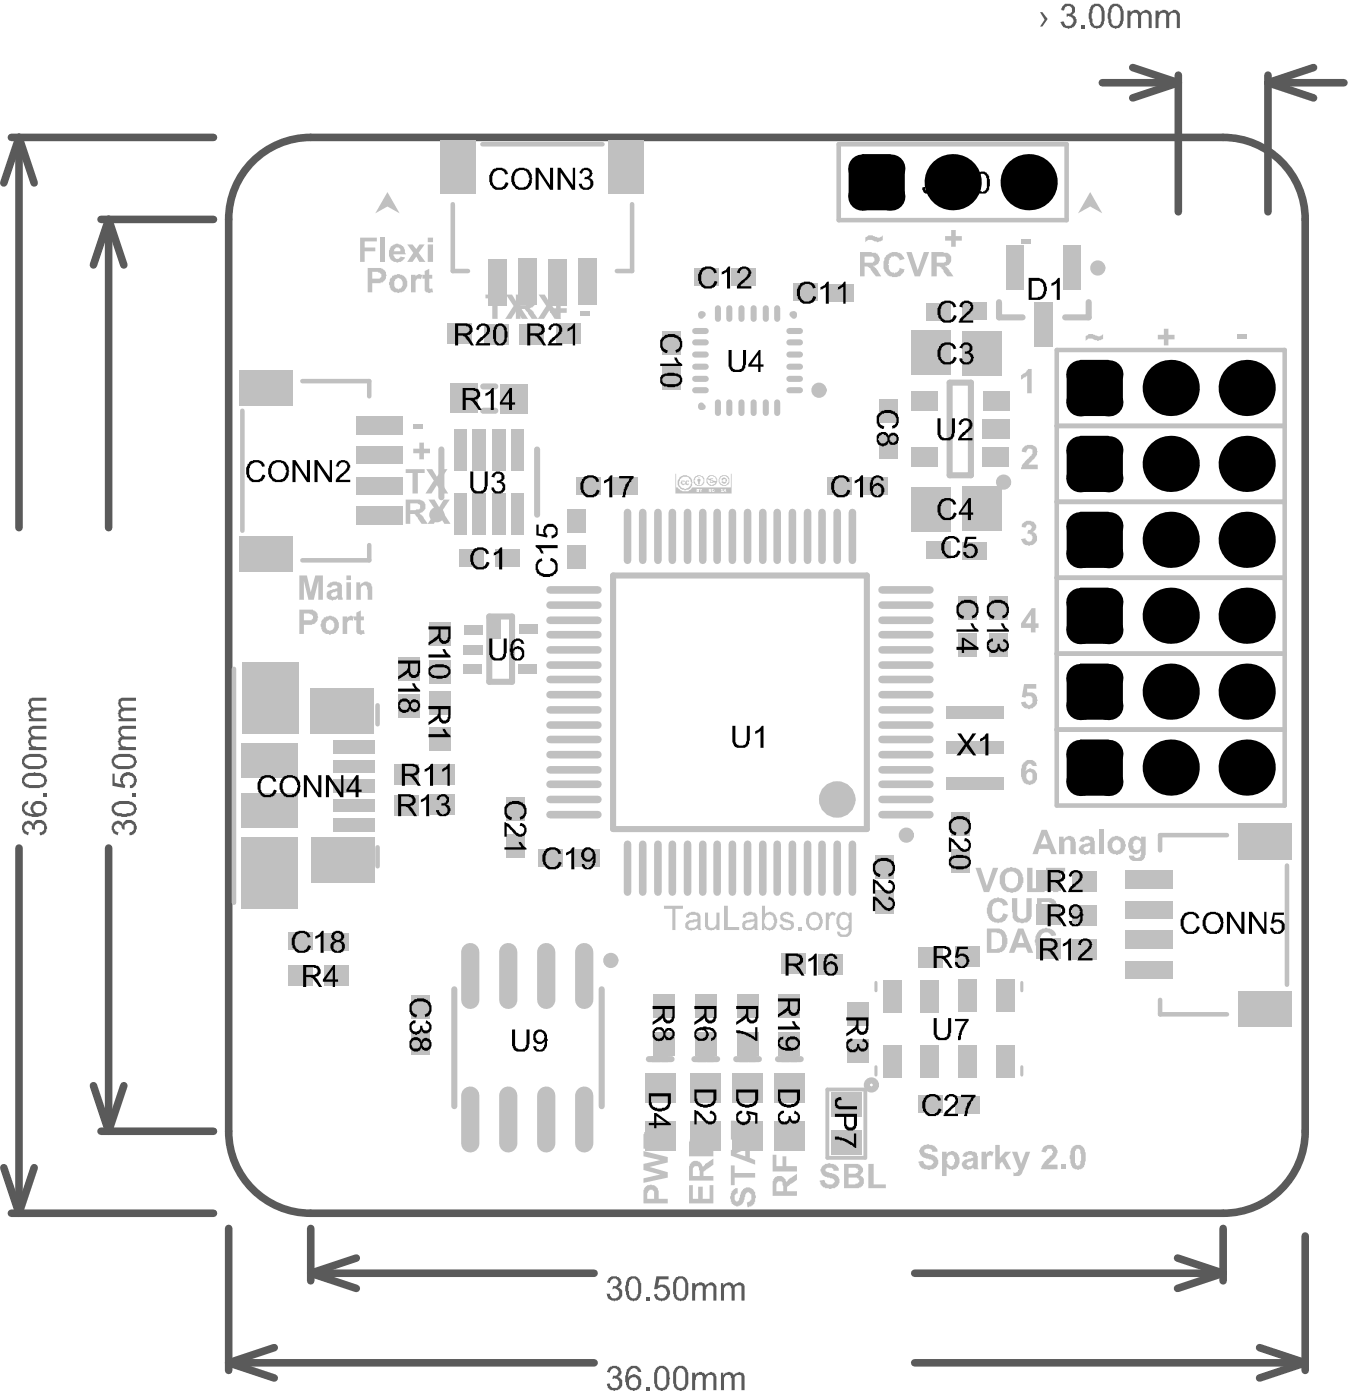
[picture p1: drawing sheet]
<svg xmlns="http://www.w3.org/2000/svg" width="75mm" height="78mm" viewBox="0 0 75 78" stroke-linecap="round" stroke-linejoin="round" font-family="sans-serif">
<g fill="none" stroke="#5a5a5a" stroke-width=".42">
<path d="M.6 7.7h11.3M1.1 7.7l.8 2.5M1.1 7.7l-.9 2.5M1.1 7.7v21.7M5.6 12.2h6.3M6 12.2v17.2M6 12.2l.9 2.6M6 12.2l-.8 2.6M61.4 4.6h4.2M63 3.8l2.6 .8M65.6 4.6l-2.6 .9M65.6 4.2v7.6"/>
<path d="M70.6 4.2v7.6M70.6 4.6l2.5 .9M70.6 4.6h4.2M73.1 3.8l-2.5 .8M1.1 47.2v20.4M6 47.2v15.8M.2 65l.9 2.6M.6 67.6h11.3M1.9 65l-.8 2.6M5.2 60.5l.8 2.5M5.6 63h6.3M6.9 60.5l-.9 2.5"/>
<path d="M12.7 68.4v7.9M12.7 75.9l2.6 .8M12.7 75.9h20.4M15.3 75l-2.6 .9M17.3 68.4v2.9M17.3 70.9l2.5 .9M17.3 70.9h15.8M19.8 70.1l-2.5 .8M50.9 75.9h21.7M50.9 70.9h17.2M65.5 70.1l2.6 .8M68.1 68.4v2.9"/>
<path d="M68.1 70.9l-2.6 .9M70.1 75l2.5 .9M72.6 68.8v7.5M72.6 75.9l-2.5 .8"/>
</g>
<g fill="#5a5a5a">
<path d="M6.3 45.8l.3-.1 .3 .2a.4 .4 0 0 1 .4-.2 .4 .4 0 0 1 .3 .4l-.2 .4-.2 .1v-.2a.28 .28 0 0 0 .3-.3 .28 .28 0 0 0-.4-.3 .28 .28 0 0 0-.2 .4h-.1a.24 .24 0 0 0-.2-.3 .24 .24 0 0 0-.3 .2 .24 .24 0 0 0 .3 .2v.2a.41 .41 0 0 1-.3-.7z"/>
<path d="M7.4 44.1h.2v.3h-.2z"/>
<path d="M6.3 43.1h.1v.5l.4 .1a.44 .44 0 0 1 .2-.6 .44 .44 0 0 1 .6 .2 .44 .44 0 0 1-.4 .6l.1-.2a.27 .27 0 0 0 .1-.3 .27 .27 0 0 0-.2-.2 .28 .28 0 0 0-.3 .1 .28 .28 0 0 0 .1 .4l-.1 .2-.6-.1z"/>
<path d="M6.6 40.5l.2-.1h.8v.2h-.6a.22 .22 0 0 0-.3 .2 .22 .22 0 0 0 .3 .2h.6v.2h-.7a.22 .22 0 0 0-.2 .2 .22 .22 0 0 0 .3 .2h.6v.2h-1v-.2h.1a.32 .32 0 0 1-.1-.3 .32 .32 0 0 1 .2-.3l-.2-.2z"/>
<path d="M6.6 39l.2-.1h.8v.1h-.6a.2 .2 0 0 0-.3 .2 .2 .2 0 0 0 .3 .2h.6v.2h-.7a.23 .23 0 0 0-.2 .3 .23 .23 0 0 0 .4 .1h.5v.2h-1v-.2h.1a.29 .29 0 0 1-.1-.3 .29 .29 0 0 1 .2-.3l-.2-.1z"/>
<path d="M33.9 76.2a.39 .39 0 0 1 .5-.1 .39 .39 0 0 1 .1 .5l-.1 .1a.39 .39 0 0 1 .2 .5 .39 .39 0 0 1-.5 .2l-.3-.1-.1-.2 .2-.1a.27 .27 0 0 0 .3 .3 .27 .27 0 0 0 .2-.3 .27 .27 0 0 0-.3-.2v-.2a.21 .21 0 0 0 .3-.2 .21 .21 0 0 0-.2-.2 .21 .21 0 0 0-.2 .2h-.2z"/>
<path d="M35.9 77.2h.3v.2h-.3z"/>
<path d="M38.5 76.4h.2v.2a.34 .34 0 0 1 .6 0 .32 .32 0 0 1 .3-.2 .32 .32 0 0 1 .3 .3v.7h-.2v-.6a.22 .22 0 0 0-.2-.2 .22 .22 0 0 0-.2 .3v.5h-.2v-.6a.2 .2 0 0 0-.2-.2 .2 .2 0 0 0-.2 .2v.6h-.2z"/>
<path d="M40.1 76.4h.2v.2a.34 .34 0 0 1 .5 0 .32 .32 0 0 1 .4-.2 .32 .32 0 0 1 .2 .3v.7h-.1v-.6a.21 .21 0 0 0-.3-.2 .21 .21 0 0 0-.1 .3v.5h-.2v-.6a.23 .23 0 0 0-.3-.2 .23 .23 0 0 0-.1 .3v.5h-.2z"/>
<path d="M33.9 71.2a.37 .37 0 0 1 .5-.1 .37 .37 0 0 1 0 .6 .37 .37 0 0 1 .2 .4 .37 .37 0 0 1-.4 .3v.1a.52 .52 0 0 1-.5-.5h.3a.27 .27 0 0 0 .3 .3 .27 .27 0 0 0 .2-.4 .27 .27 0 0 0-.4-.1v-.2a.23 .23 0 0 0 .3-.2 .23 .23 0 0 0-.2-.2 .23 .23 0 0 0-.2 .3l-.2-.1z"/>
<path d="M35.9 72.2h.3v.2h-.3z"/>
<path d="M36.5 71.1h.7v.1h-.5l-.1 .4a.44 .44 0 0 1 .6 .2 .44 .44 0 0 1-.2 .6 .44 .44 0 0 1-.6-.3l.2-.1a.29 .29 0 0 0 .4 .3 .29 .29 0 0 0 0-.5l-.1-.1-.5 .1z"/>
<path d="M38.5 71.5h.2v.1a.34 .34 0 0 1 .6 0 .31 .31 0 0 1 .4-.2 .31 .31 0 0 1 .2 .4v.6h-.2v-.6a.22 .22 0 0 0-.3-.2 .22 .22 0 0 0-.1 .3v.5h-.2v-.6a.22 .22 0 0 0-.2-.2 .22 .22 0 0 0-.2 .3v.5h-.2z"/>
<path d="M40.1 71.5h.2v.1a.34 .34 0 0 1 .5 0 .31 .31 0 0 1 .4-.2 .31 .31 0 0 1 .2 .4v.6h-.1v-.6a.2 .2 0 0 0-.3-.2 .2 .2 0 0 0-.1 .3v.5h-.2v-.6a.23 .23 0 0 0-.3-.2 .23 .23 0 0 0-.1 .3v.5h-.2z"/>
<path d="M1.3 45.8l.3-.1 .3 .2a.39 .39 0 0 1 .5-.2 .39 .39 0 0 1 .2 .5l-.1 .3-.3 .1v-.2a.27 .27 0 0 0 .3-.3 .27 .27 0 0 0-.4-.2 .27 .27 0 0 0-.2 .3h-.1a.21 .21 0 0 0-.2-.3 .21 .21 0 0 0-.2 .2 .21 .21 0 0 0 .2 .2v.2a.41 .41 0 0 1-.3-.7z"/>
<path d="M2.4 44.1h.2v.3h-.2z"/>
<path d="M1.6 40.5l.2-.1h.8v.2h-.6a.22 .22 0 0 0-.3 .2 .22 .22 0 0 0 .3 .2h.6v.2h-.7a.2 .2 0 0 0-.2 .2 .2 .2 0 0 0 .3 .2h.6v.2h-1v-.2h.1a.34 .34 0 0 1 0-.6l-.1-.2z"/>
<path d="M1.6 38.9h1v.1h-.6a.21 .21 0 0 0-.3 .2 .21 .21 0 0 0 .3 .2h.6v.2h-.7a.23 .23 0 0 0-.2 .3 .23 .23 0 0 0 .4 .1h.5v.2h-1v-.2h.1a.34 .34 0 0 1 0-.6l-.1-.2z"/>
<path d="M57.9 .7h.1l.3 .4-.3 .4h-.1l.2-.4z"/>
<path d="M59.2 .3a.37 .37 0 0 1 .5 0 .37 .37 0 0 1 0 .5 .4 .4 0 0 1 .1 .6 .4 .4 0 0 1-.6 .1l-.2-.2 .2-.1a.27 .27 0 0 0 .3 .2 .27 .27 0 0 0 .2-.3 .27 .27 0 0 0-.3-.2v-.1a.22 .22 0 0 0 .3-.2 .22 .22 0 0 0-.2-.2 .22 .22 0 0 0-.3 .1h-.2z"/>
<path d="M60.2 1.4h.2v.2h-.2z"/>
<path d="M62.8 .6h.1v.1a.34 .34 0 0 1 .6 0 .31 .31 0 0 1 .4-.1 .31 .31 0 0 1 .2 .3v.7h-.2v-.7a.22 .22 0 0 0-.2-.2 .22 .22 0 0 0-.2 .3v.6h-.2v-.7a.22 .22 0 0 0-.2-.2 .22 .22 0 0 0-.2 .3v.6h-.1z"/>
<path d="M64.3 .6h.2v.1a.34 .34 0 0 1 .6 0 .31 .31 0 0 1 .3-.1 .31 .31 0 0 1 .3 .3v.7h-.2v-.7a.22 .22 0 0 0-.3-.2 .22 .22 0 0 0-.1 .3v.6h-.2v-.7a.2 .2 0 0 0-.2-.2 .2 .2 0 0 0-.2 .3v.6h-.2z"/>
<path d="M6.3 44.8l.3-.2h.2a.55 .55 0 0 1 .6 .1 .55 .55 0 0 1 .2 .5l-.1 .1a.92 .92 0 0 1-1.3-.1zM6.4 44.9a.26 .26 0 0 0 0 .3 .26 .26 0 0 0 .4 .1h.1a.56 .56 0 0 0 .6-.3 .73 .73 0 0 0-.9-.2z"/>
<path d="M6.3 42.2a.98 .98 0 0 1 1.3 0 .45 .45 0 0 1-.1 .5 .45 .45 0 0 1-.5 .1 .53 .53 0 0 1-.6-.1 .53 .53 0 0 1-.1-.5zM6.4 42.3a.39 .39 0 0 0 .2 .4 .39 .39 0 0 0 .4 0 .3 .3 0 0 0 .4-.3 .44 .44 0 0 0-.6-.2h-.2z"/>
<path d="M34.9 76.3a.44 .44 0 0 1 .4-.2 .44 .44 0 0 1 .4 .3h-.2a.26 .26 0 0 0-.3-.2 .26 .26 0 0 0-.2 .3v.2a.42 .42 0 0 1 .7 .1 .42 .42 0 0 1-.3 .6 .57 .57 0 0 1-.6-.7zM35.1 76.8a.31 .31 0 0 0 0 .5 .31 .31 0 0 0 .5-.2 .31 .31 0 0 0-.3-.4z"/>
<path d="M36.5 76.2a.45 .45 0 0 1 .6 0 .45 .45 0 0 1 .2 .5v.1a.44 .44 0 0 1-.2 .6 .44 .44 0 0 1-.6-.2l-.1-.2v-.6zM36.7 76.3l-.1 .4a.39 .39 0 0 0 .3 .6 .92 .92 0 0 0 .1-.9l-.1-.2z"/>
<path d="M37.6 76.2a.44 .44 0 0 1 .5-.1 .44 .44 0 0 1 .2 .6 .55 .55 0 0 1-.5 .8v-.1a.64 .64 0 0 1-.3-.8zM37.7 76.3l-.1 .4a.39 .39 0 0 0 .4 .6 .87 .87 0 0 0 .1-.9l-.2-.2z"/>
<path d="M34.9 71.2a.47 .47 0 0 1 .6 0 .47 .47 0 0 1 .2 .5 .63 .63 0 0 1-.5 .8 .85 .85 0 0 1-.3-1.3zM35.1 71.3l-.1 .3a.64 .64 0 0 0 .2 .7 .45 .45 0 0 0 .3-.6 .3 .3 0 0 0-.1-.4 .3 .3 0 0 0-.3 0z"/>
<path d="M37.6 71.2a.46 .46 0 0 1 .5-.1 .46 .46 0 0 1 .2 .6 .54 .54 0 0 1 0 .5 .54 .54 0 0 1-.6 .2 1.06 1.06 0 0 1-.1-1.2zM37.7 71.3l-.1 .3a.74 .74 0 0 0 .2 .7 .43 .43 0 0 0 .3-.6 .31 .31 0 0 0 0-.3 .31 .31 0 0 0-.3-.2z"/>
<path d="M1.4 44.7l.2-.1v.2a.26 .26 0 0 0-.2 .3 .26 .26 0 0 0 .2 .2h.3a.42 .42 0 0 1 .1-.7 .42 .42 0 0 1 .6 .3 .6 .6 0 0 1-1 .6 .43 .43 0 0 1-.4-.3 .43 .43 0 0 1 .2-.5zM1.9 45a.28 .28 0 0 0 .5 0 .28 .28 0 0 0-.5 0z"/>
<path d="M1.3 43.3l.3-.3h.4a.44 .44 0 0 1 .5 .2 .44 .44 0 0 1-.1 .6l-.3 .1a.66 .66 0 0 1-.9-.4zM1.4 43.3a.28 .28 0 0 0 0 .3 .28 .28 0 0 0 .3 .1h.2a.39 .39 0 0 0 .6-.3 .92 .92 0 0 0-1-.1z"/>
<path d="M1.3 42.2a1.06 1.06 0 0 1 1.2 0 .46 .46 0 0 1 0 .5 .46 .46 0 0 1-.5 .1 .53 .53 0 0 1-.8-.5zM1.4 42.3a.3 .3 0 0 0 .1 .3 .3 .3 0 0 0 .3 .1h.1a.39 .39 0 0 0 .6-.4 .87 .87 0 0 0-.9-.1z"/>
<path d="M60.7 .3a.47 .47 0 0 1 .6 0 .47 .47 0 0 1 .2 .5 .59 .59 0 0 1-.4 .8 .44 .44 0 0 1-.5-.5v-.3zM60.8 .4v.4a.48 .48 0 0 0 .3 .6 .71 .71 0 0 0 .2-.8l-.2-.3z"/>
<path d="M61.8 .3a.47 .47 0 0 1 .5 0 .47 .47 0 0 1 .2 .5 .54 .54 0 0 1 0 .6 .54 .54 0 0 1-.6 .2 .98 .98 0 0 1-.2-1.1zM61.9 .4l-.1 .4a.48 .48 0 0 0 .3 .6 .65 .65 0 0 0 .2-.9l-.1-.2z"/>
</g>
<path d="M13.8 9.3a4.6 4.6 0 0 1 3.5-1.6h50.8a4.6 4.6 0 0 1 4.5 4.5v50.8a4.6 4.6 0 0 1-4.5 4.6h-50.8a4.6 4.6 0 0 1-4.6-4.6v-50.8a4.5 4.5 0 0 1 1.1-2.9z" fill="none" stroke="#5a5a5a" stroke-width=".42"/>
<g fill="none" stroke="#c0c0c0" stroke-width=".25">
<path d="M25.2 11.4v3.7h.8M26.9 8h6.6M35.2 11.4v3.7h-.9M46.7 8h12.7v4.3h-12.7zM58.8 19.5h12.7v25.4h-12.7zM13 37.2v13.1M13.5 22.9v6.7M16.8 21.2h3.8v.9M20.6 30.4v.8h-3.8M21 39.3v1M58.8 36.4h12.7M58.8 32.2h12.7"/>
<path d="M58.8 23.7h12.7M58.8 27.9h12.7M21 47.2v1M58.8 40.6h12.7M64.6 55.7v.8h3.7M68.3 46.5h-3.7v.9M71.6 48.2v6.6"/>
</g>
<g fill="none" stroke="#c0c0c0" stroke-width=".34">
<path d="M39.1 17.5l-.1 .1M44.1 17.5l.1 .1M55.6 16.8v.9h1.3M60.6 16.8v.9h-1.3M24.6 25v2.7M26.9 22.9h.7M26.9 21.5h.7M27.2 34.3h1.3v3.7h-1.3zM29.9 25v3.7M34.1 32h14.1v14.2h-14.1zM39 22.6l.1 .1M52.9 21.3h1.1v5.2h-1.1z"/>
<path d="M25.3 55.1v6.5M33.5 55.1v6.5M36.1 59h1.3M38.6 59h1.3M41 59h1.2M43.3 59h1.3"/>
</g>
<path d="M46 60.7h2.2v3.8h-2.2z" fill="none" stroke="#c0c0c0" stroke-width=".21"/>
<path d="M48.8 54.7v.5M48.8 59.4v.5M56.9 54.7v.5M56.9 59.4v.5" fill="none" stroke="#c0c0c0" stroke-width=".17"/>
<path d="M27.1 34.3h.8v1.3h-.8z" fill-rule="evenodd" fill="#c0c0c0"/>
<g fill="#c0c0c0">
<path d="M23 23.6h.5v.3h-.5z"/>
<path d="M32.3 17.3h.5v.3h-.5z"/>
<path d="M52.6 13.1h.3v-.3h.3v.3h.3v.3h-.3v.3h-.3v-.3h-.3z"/>
<path d="M56.9 29.1a.4 .4 0 0 1 .6-.1 .4 .4 0 0 1 .1 .6h-.1a.38 .38 0 0 1 .2 .5 .38 .38 0 0 1-.5 .3l-.2-.1-.2-.2 .3-.1a.2 .2 0 0 0 .3 .1 .2 .2 0 0 0-.1-.3h-.1v-.2a.18 .18 0 0 0 .2-.2 .18 .18 0 0 0-.1-.2 .18 .18 0 0 0-.2 .2l-.3-.1z"/>
<path d="M56.8 13.3h.5v.3h-.5z"/>
<path d="M60.5 18.7a.66 .66 0 0 1 .7 0l.2-.1v.3a.51 .51 0 0 1-.7 0h-.1l-.2 .1z"/>
<path d="M23 25h.3v-.4h.3v.4h.3v.2h-.3v.4h-.3v-.4h-.3z"/>
<path d="M30 16.4h.3l.3 .4 .2-.4h.4l-.5 .6 .5 .8h-.3l-.3-.5-.3 .5h-.4l.5-.8z"/>
<path d="M43 64.3h.2v.6h.4v-.5h.2v.5h.6v.3h-1.4z"/>
<path d="M57 38.1h.7v.2h-.5v.3a.43 .43 0 0 1 .5 .3 .43 .43 0 0 1-.4 .5h-.2l-.2-.1-.1-.2h.3a.21 .21 0 0 0 .3 .1 .21 .21 0 0 0 .1-.3l-.2-.2-.2 .2-.2-.1z"/>
<path d="M56.8 20.9l.3-.1 .1-.3h.2v1.4h-.2v-1l-.4 .2z"/>
<path d="M60.7 10.7l.7 1.2-.7-.4-.7 .4z"/>
<path d="M35.8 64.1l1.4 .3v.3l-1 .3 1 .3v.3l-1.4 .3v-.3l.9-.2-.9-.2v-.4l.9-.2-.9-.2z"/>
<path d="M56.9 24.9h.1a.42 .42 0 0 1 .6 0 .42 .42 0 0 1 0 .6l-.4 .4h.6v.2h-1l.1-.3 .2-.2a.43 .43 0 0 0 .3-.6h-.2l-.1 .2h-.2z"/>
<path d="M22.6 26.1h1v.2h-.3v1.2h-.3v-1.2h-.4z"/>
<path d="M23.7 26.1h.4l.2 .5 .3-.5h.3l-.4 .7 .4 .7h-.3l-.3-.5-.3 .5h-.3l.4-.7z"/>
<path d="M22.9 15.3h.2v.1l.2-.1h.2l-.1 .3a.25 .25 0 0 0-.3 0 .25 .25 0 0 0 0 .3v.4h-.2z"/>
<path d="M23.6 15.1l.3-.1v.3h.2v.2h-.2v.4a.12 .12 0 0 0 0 .2 .12 .12 0 0 0 .2 0v.2a.3 .3 0 0 1-.3 0 .3 .3 0 0 1-.2-.3v-.5h-.1v-.2h.1z"/>
<path d="M55.1 50.2a.62 .62 0 0 1 1 .2h-.3a.33 .33 0 0 0-.4-.1 .33 .33 0 0 0-.2 .4 .33 .33 0 0 0 .3 .5 .33 .33 0 0 0 .4-.3h.2a.62 .62 0 0 1-.7 .5 .62 .62 0 0 1-.5-.8z"/>
<path d="M56.3 50h.3v.7a.28 .28 0 0 0 .2 .5 .28 .28 0 0 0 .3-.4v-.8h.3v.7a.56 .56 0 0 1-.5 .7 .56 .56 0 0 1-.6-.7z"/>
<path d="M48.2 13.2a.63 .63 0 0 1 .7 0l.2-.1v.3a.46 .46 0 0 1-.6 0h-.2l-.1 .1z"/>
<path d="M64.4 18.6h.4v-.3h.2v.3h.4v.3h-.4v.3h-.2v-.3h-.4z"/>
<path d="M68.9 18.6h.5v.3h-.5z"/>
<path d="M23.8 27.8h.4l.2 .4 .3-.4h.3l-.4 .7 .5 .7h-.4l-.3-.5-.3 .5h-.3l.5-.7z"/>
<path d="M30.6 17.2h.4v-.4h.2v.4h.3v.2h-.3v.4h-.2v-.4h-.4z"/>
<path d="M27 16.4h1.1v.2h-.4v1.2h-.3v-1.2h-.4z"/>
<path d="M28.2 16.4h.3l.3 .4 .3-.4h.2l-.4 .6 .5 .8h-.3l-.3-.5-.3 .5h-.4l.5-.8z"/>
<path d="M21.6 10.7l.6 1.2-.6-.4-.7 .4z"/>
<path d="M54.3 48.3h.3l.3 1 .4-1h.3l-.5 1.4h-.3z"/>
<path d="M57.2 48.3h.3v1.2h.6v.2h-.9z"/>
<path d="M58.2 48.3h1.1v.2h-.4v1.2h-.3v-1.2h-.4z"/>
<path d="M57.8 51.8a.62 .62 0 0 1 1 .3h-.3a.36 .36 0 0 0-.5-.1 .36 .36 0 0 0-.1 .5 .32 .32 0 0 0 .3 .3 .32 .32 0 0 0 .3-.2h.3a.6 .6 0 0 1-.8 .4 .6 .6 0 0 1-.4-.7z"/>
<path d="M49.3 14.2h.1a.59 .59 0 0 1 1 .2l-.3 .1a.32 .32 0 0 0-.4-.2 .32 .32 0 0 0-.2 .4h-.1a.54 .54 0 0 0 .4 .5l.2-.1 .1-.2 .3 .1a.64 .64 0 0 1-.9 .4 .64 .64 0 0 1-.3-.9z"/>
<path d="M50.4 14h.3l.4 1.1 .3-1.1h.3l-.5 1.4h-.3z"/>
<path d="M38.4 66h.2v.8h.3v-.7h.2v.7h.4v-.8h.2v1h-1.3z"/>
<path d="M40.7 66.3l.4-.1v.2a.29 .29 0 0 0-.1 .5l.1-.1a.54 .54 0 0 1 .7-.6 .61 .61 0 0 1-.2 1v-.2a.31 .31 0 0 0 .2-.3 .31 .31 0 0 0-.2-.3l-.1 .1a.52 .52 0 0 1-.6 .6 .55 .55 0 0 1-.2-.8z"/>
<path d="M40.7 64.9h.2v.4h1.1v.3h-1.1v.4h-.2z"/>
<path d="M40.7 62.4h.2v.4h1.1v.3h-1.1v.4h-.2z"/>
<path d="M16.7 32h.4l.2 1 .2-1h.5v1.4h-.3v-1.1l-.2 1.1h-.3l-.3-1.1v1.1h-.2z"/>
<path d="M19.8 32.4h.2v.2a.37 .37 0 0 1 .5-.2 .37 .37 0 0 1 .2 .4v.6h-.2v-.5a.21 .21 0 0 0-.3-.3 .21 .21 0 0 0-.1 .3v.5h-.3z"/>
<path d="M58.9 46.6h.3v.1a.38 .38 0 0 1 .4-.1 .38 .38 0 0 1 .3 .4v.6h-.3v-.5a.2 .2 0 0 0-.2-.3 .2 .2 0 0 0-.2 .3v.5h-.3z"/>
<path d="M61.2 46.2h.2v1.4h-.2z"/>
<path d="M19.1 34.3h.2v.2l.2-.2h.2l-.1 .3a.25 .25 0 0 0-.3 .1 .25 .25 0 0 0 0 .3v.3h-.2z"/>
<path d="M19.8 34.1l.3-.1v.3h.2v.2h-.2v.4a.12 .12 0 0 0 0 .2 .12 .12 0 0 0 .2 0v.2a.3 .3 0 0 1-.3 0 .3 .3 0 0 1-.2-.3v-.5h-.1v-.2h.1z"/>
<path d="M20 13.2h1v.2h-.7v.4h.6v.2h-.6v.6h-.3z"/>
<path d="M21.2 13.2h.2v1.4h-.2z"/>
<path d="M22.7 13.6h.3l.2 .3 .1-.3h.3l-.3 .5 .4 .5h-.4l-.1-.3-.2 .3h-.3l.3-.5z"/>
<path d="M51.3 63.9a.54 .54 0 0 1 .9 .2h-.3a.29 .29 0 0 0-.5 0l.2 .1a.54 .54 0 0 1 .6 .7 .61 .61 0 0 1-1.1-.2l.3-.1a.31 .31 0 0 0 .3 .3 .31 .31 0 0 0 .3-.2l-.2-.1a.52 .52 0 0 1-.6-.6z"/>
<path d="M54.6 64.1h.3v.2l.2-.2h.2l-.1 .3a.25 .25 0 0 0-.3 .1 .25 .25 0 0 0 0 .3v.3h-.3z"/>
<path d="M55.4 63.8h.2v.7l.3-.4h.4l-.4 .4 .4 .6h-.3l-.2-.4-.2 .1v.3h-.2z"/>
<path d="M56.3 64.1h.3l.2 .7 .3-.7h.2l-.4 1.2-.2 .2h-.3v-.2h.2l.1-.2z"/>
<path d="M58.1 63.9a.44 .44 0 0 1 .6 0 .44 .44 0 0 1-.1 .7l-.2 .3h.5v.2h-1l.1-.2 .3-.3a.44 .44 0 0 0 .3-.5l-.1-.1h-.2l-.1 .2-.2-.1z"/>
<path d="M59.1 64.9h.2v.2h-.2z"/>
<path d="M45.8 64.9a.54 .54 0 0 1 .9 .3h-.3a.29 .29 0 0 0-.5 0l.2 .1a.54 .54 0 0 1 .6 .7 .61 .61 0 0 1-1.1-.3h.3a.31 .31 0 0 0 .3 .3 .31 .31 0 0 0 .3-.3l-.2-.1a.52 .52 0 0 1-.6-.5z"/>
<path d="M48.3 64.8h.3v1.2h.7v.2h-1z"/>
<path d="M37 50.4h1v.2h-.4v1.2h-.2v-1.2h-.4z"/>
<path d="M39.2 50.8h.2v.6a.24 .24 0 0 0 .3 .3 .24 .24 0 0 0 .2-.4v-.5h.1v1h-.1v-.1a.35 .35 0 0 1-.4 .1 .35 .35 0 0 1-.3-.4z"/>
<path d="M40.3 50.4h.2v1.2h.6v.2h-.8z"/>
<path d="M43.5 50.9a.42 .42 0 0 1 .7 .2h-.2a.24 .24 0 0 0-.2-.2 .24 .24 0 0 0-.2 .2l.1 .1a.44 .44 0 0 1 .5 .3 .41 .41 0 0 1-.4 .3 .41 .41 0 0 1-.4-.3h.2a.25 .25 0 0 0 .2 .2 .25 .25 0 0 0 .2-.2l-.1-.1a.44 .44 0 0 1-.5-.4z"/>
<path d="M44.4 51.6h.3v.2h-.3z"/>
<path d="M46 50.8h.1v.1l.2-.1 .2 .1v.1l-.2-.1-.1 .1-.1 .8h-.1z"/>
<path d="M56.9 42.5h.1a.41 .41 0 0 1 .4-.2 .41 .41 0 0 1 .3 .4l-.2-.1a.23 .23 0 0 0-.3 0 .23 .23 0 0 0-.1 .3 .39 .39 0 0 1 .6 .1 .39 .39 0 0 1-.1 .5 .45 .45 0 0 1-.5 .2 .45 .45 0 0 1-.3-.6zM57.2 43v.1a.23 .23 0 0 0 0 .3 .23 .23 0 0 0 .3 0v-.1a.18 .18 0 0 0-.1-.3 .18 .18 0 0 0-.2 0z"/>
<path d="M28.7 16.4h.6a.39 .39 0 0 1 .5 .3 .39 .39 0 0 1-.3 .5l.2 .1 .2 .5h-.3l-.4-.6h-.2v.6h-.3zM29 16.6v.4h.3a.2 .2 0 0 0 .2-.2 .2 .2 0 0 0-.3-.2z"/>
<path d="M43.1 65.6a.39 .39 0 0 1 .7 .2l.1-.2 .5-.2v.3l-.6 .4v.2h.6v.3h-1.4v-.8zM43.3 65.8l-.1 .5h.4v-.5z"/>
<path d="M57.4 33.9h.2v.8h.2v.3h-.2v.2h-.2v-.2h-.6v-.3zM57.4 34.2l-.3 .5h.3z"/>
<path d="M35.9 66.2a.45 .45 0 0 1 .5-.2 .45 .45 0 0 1 .3 .5v.3h.5v.2h-1.4zM36.1 66.3l-.1 .1v.4h.4v-.2a.21 .21 0 0 0 0-.3 .21 .21 0 0 0-.3 0z"/>
<path d="M35.9 63a.39 .39 0 0 1 .4-.1 .39 .39 0 0 1 .3 .3l.1-.2 .5-.3v.4l-.6 .4v.2h.6v.3h-1.4zM36.1 63.2l-.1 .5h.4v-.5l-.2-.1z"/>
<path d="M20.5 14.9h.4a.45 .45 0 0 1 .6 .4 .45 .45 0 0 1-.6 .5h-.2v.5h-.2zM20.7 15.1v.4h.2a.22 .22 0 0 0 .3-.1 .22 .22 0 0 0-.3-.3z"/>
<path d="M21.7 15.8a.51 .51 0 0 1 1 0 .51 .51 0 0 1-1 0zM22 15.6a.28 .28 0 0 0 0 .4 .28 .28 0 0 0 .4 0 .29 .29 0 0 0 0-.4 .29 .29 0 0 0-.4 0z"/>
<path d="M37.6 26.4v1.1h3.1v-1.1zM37.6 26.4h3.1v.7h-2.2a.49 .49 0 0 1-.8 0h-.1zM38.8 27.2h.1v.2h-.1zM38.9 27.2h.2l-.1 .2zM40.1 27.2h.2h-.1l.1 .2h-.2h.1zM40.3 27.2l.1 .2h-.1zM39.5 27.2v.2l.1-.2v.2l-.1-.1v.1zM39.6 27.2h.1v.2h.1a.11 .11 0 0 1-.2 0 .11 .11 0 0 1 0-.2zM39.3 26.8a.31 .31 0 0 1 .6 0 .31 .31 0 0 1-.6 0zM39.4 26.6l.1 .1 .1-.1h.1l-.1 .1 .3 .1a.27 .27 0 0 0-.2-.3 .27 .27 0 0 0-.3 .1zM39.4 26.7a.26 .26 0 0 0 .1 .3 .26 .26 0 0 0 .3-.1l-.1-.1-.1 .1-.1-.1h.2zM37.7 26.9a.45 .45 0 0 1 .9 0 .45 .45 0 0 1-.9 0zM37.8 26.9a.35 .35 0 0 0 .7 0 .35 .35 0 0 0-.7 0zM37.9 26.8h.2h-.1v.2h.1h-.1l-.1-.1zM38.2 26.8h.2h-.1h-.1l.1 .2 .1-.1-.1 .1a.15 .15 0 0 1-.2-.1 .15 .15 0 0 1 .1-.1zM40 26.8a.3 .3 0 0 0 .6 0 .3 .3 0 0 0-.6 0zM40 26.8a.26 .26 0 0 1 .5 0 .26 .26 0 0 1-.5 0zM40.2 26.6a.17 .17 0 0 1 .2 0 .17 .17 0 0 1 0 .3 .17 .17 0 0 1-.2-.1h.1a.09 .09 0 0 0 .1 0 .09 .09 0 0 0-.1-.1l-.1 .1-.1-.1zM38.8 26.7l.1 .3 .1-.3zM38.6 26.8a.3 .3 0 0 0 .6 0 .3 .3 0 0 0-.6 0zM38.6 26.8a.3 .3 0 0 1 .6 0 .3 .3 0 0 1-.6 0z"/>
<path d="M57.7 50h.6a.39 .39 0 0 1 .5 .3 .39 .39 0 0 1-.4 .5l.3 .2 .2 .4h-.3l-.4-.6h-.2v.6h-.3zM58 50.2v.4h.3a.19 .19 0 0 0 .2-.2 .19 .19 0 0 0-.3-.2z"/>
<path d="M22.6 27.8h.6a.39 .39 0 0 1 .5 .3 .39 .39 0 0 1-.4 .5l.3 .2 .2 .4h-.3l-.4-.6h-.3v.6h-.2zM22.8 28v.4h.3a.2 .2 0 0 0 .3-.2 .2 .2 0 0 0-.3-.2z"/>
<path d="M55.7 48.6a.69 .69 0 0 1 1-.1 .69 .69 0 0 1 .1 1 .69 .69 0 0 1-1 0v-.1a.85 .85 0 0 1-.1-.8zM56 48.6l-.1 .2a.44 .44 0 0 0 .1 .5 .44 .44 0 0 0 .5 .1 .49 .49 0 0 0 .2-.5 .49 .49 0 0 0-.5-.4z"/>
<path d="M54.9 51.7h.5a.7 .7 0 0 1 .6 .4 .7 .7 0 0 1-.1 .8l-.3 .2h-.7zM55.2 51.9v1h.2a.46 .46 0 0 0 .4-.4 .46 .46 0 0 0-.3-.5z"/>
<path d="M56.7 51.7h.3l.5 1.4h-.3l-.1-.3h-.5l-.1 .3h-.3zM56.8 52l-.1 .5h.3z"/>
<path d="M47.9 14h.5a.4 .4 0 0 1 .5 .3 .4 .4 0 0 1-.2 .5h-.1l.2 .2 .3 .4h-.3l-.5-.6h-.2v.6h-.2zM48.1 14.3v.3h.2a.19 .19 0 0 0 .3 0 .19 .19 0 0 0-.1-.3z"/>
<path d="M51.8 14h.6a.44 .44 0 0 1 .5 .4v.3l-.3 .1 .5 .6h-.4l-.4-.6h-.2v.6h-.3zM52.1 14.3v.3h.2a.21 .21 0 0 0 .3 0 .21 .21 0 0 0 0-.3z"/>
<path d="M38.4 64.8a.39 .39 0 0 1 .4-.2 .39 .39 0 0 1 .3 .4l.2-.2 .4-.3v.4l-.5 .3v.3h.5v.2h-1.3zM38.6 65v.5h.3v-.4a.17 .17 0 0 0-.1-.2 .17 .17 0 0 0-.2 .1z"/>
<path d="M38.4 63.5a.39 .39 0 0 1 .4-.2 .39 .39 0 0 1 .3 .3l.2-.2 .4-.2v.3l-.5 .4v.2h.5v.3h-1.3zM38.6 63.6v.1v.4h.3v-.5l-.1-.1z"/>
<path d="M40.7 64.1l1.3-.6v.3l-.3 .1v.6l.3 .1v.3l-1.3-.5zM41 64.2l.5 .2v-.4z"/>
<path d="M18.3 32.5a.45 .45 0 0 1 .7 .2l.1 .7h-.3v-.1a.33 .33 0 0 1-.4 .1 .33 .33 0 0 1-.1-.5l.2-.1a.15 .15 0 0 0 .2 0 .15 .15 0 0 0 0-.2 .15 .15 0 0 0-.2 0l-.1 .1h-.2zM18.4 33.1a.17 .17 0 0 0 .3 .1 .17 .17 0 0 0 0-.3z"/>
<path d="M19.3 32h.2v.3h-.2zM19.3 32.4h.2v1h-.2z"/>
<path d="M58 46.2h.3l.5 1.4h-.3l-.1-.3h-.6v.3h-.3zM58.1 46.5l-.2 .5h.4z"/>
<path d="M60.1 46.7a.45 .45 0 0 1 .5-.2 .45 .45 0 0 1 .3 .4l.1 .7h-.3v-.1a.36 .36 0 0 1-.4 .1 .36 .36 0 0 1-.3-.3 .55 .55 0 0 1 .6-.4 .17 .17 0 0 0-.1-.2 .17 .17 0 0 0-.2 .2l-.2-.1zM60.3 47.2a.18 .18 0 0 0 .2 .2 .18 .18 0 0 0 .2-.3z"/>
<path d="M61.7 47.1a.51 .51 0 0 1 1 0 .51 .51 0 0 1-1 0zM62 46.8a.26 .26 0 0 0 0 .5 .26 .26 0 0 0 .4-.2 .24 .24 0 0 0-.1-.3 .24 .24 0 0 0-.3 0z"/>
<path d="M62.9 46.7a.38 .38 0 0 1 .6 0v-.1h.3v.9a.48 .48 0 0 1-.4 .5 .48 .48 0 0 1-.6-.3h.3a.2 .2 0 0 0 .3 .1 .2 .2 0 0 0 .1-.2v-.2a.43 .43 0 0 1-.6 0 .43 .43 0 0 1-.1-.5zM63.1 46.8a.34 .34 0 0 0 .2 .6 .31 .31 0 0 0 .2-.4 .31 .31 0 0 0-.3-.2z"/>
<path d="M16.7 34h.4a.45 .45 0 0 1 .6 .3 .45 .45 0 0 1-.6 .5h-.2v.5h-.2zM16.9 34.2v.3h.2a.22 .22 0 0 0 .3-.1 .22 .22 0 0 0-.3-.2z"/>
<path d="M17.8 34.8a.55 .55 0 0 1 1.1 0 .55 .55 0 0 1-1.1 0zM18.2 34.6a.28 .28 0 0 0 0 .4 .28 .28 0 0 0 .4 0 .29 .29 0 0 0 0-.4 .29 .29 0 0 0-.4 0z"/>
<path d="M21.7 13.7a.49 .49 0 0 1 .6-.1 .49 .49 0 0 1 .3 .6h-.7a.2 .2 0 0 0 .1 .2 .2 .2 0 0 0 .3-.1h.2a.5 .5 0 0 1-.7 .2 .5 .5 0 0 1-.1-.8zM21.9 13.9v.1h.4l-.1-.2z"/>
<path d="M23.8 13.2h.3v.3h-.3zM23.8 13.6h.3v1h-.3z"/>
<path d="M52.4 64.1h.3v.2a.45 .45 0 0 1 .6 0 .45 .45 0 0 1 0 .6 .38 .38 0 0 1-.6 .1v.5h-.3zM52.8 64.4a.32 .32 0 0 0-.1 .3 .32 .32 0 0 0 .4 .2 .36 .36 0 0 0-.2-.6z"/>
<path d="M53.6 64.3a.45 .45 0 0 1 .5-.2 .45 .45 0 0 1 .3 .3l.1 .7h-.3v-.1a.36 .36 0 0 1-.4 .1 .36 .36 0 0 1-.3-.2 .55 .55 0 0 1 .6-.4 .17 .17 0 0 0-.1-.2 .17 .17 0 0 0-.2 .1h-.2zM53.8 64.7a.18 .18 0 0 0 .2 .2 .18 .18 0 0 0 .2-.2z"/>
<path d="M59.7 63.8a.48 .48 0 0 1 .6 .1 .48 .48 0 0 1 .1 .5 .59 .59 0 0 1-.3 .7 .41 .41 0 0 1-.4-.1 .41 .41 0 0 1-.1-.4v-.5zM59.9 64l-.1 .3a.59 .59 0 0 0 .2 .6l.2-.3-.1-.4a.17 .17 0 0 0 0-.2 .17 .17 0 0 0-.2 0z"/>
<path d="M47 64.8h.5a.35 .35 0 0 1 .5 .2 .35 .35 0 0 1-.2 .5 .39 .39 0 0 1 .3 .5 .39 .39 0 0 1-.6 .2h-.5zM47.2 65v.4h.2a.19 .19 0 0 0 .3-.1 .19 .19 0 0 0-.1-.3zM47.2 65.6v.4h.3a.25 .25 0 0 0 .3-.4z"/>
<path d="M38.2 50.9a.44 .44 0 0 1 .5-.1 .44 .44 0 0 1 .3 .3v.7h-.1l-.1-.1a.39 .39 0 0 1-.4 .1 .39 .39 0 0 1-.3-.4l.5-.2a.17 .17 0 0 0 .2 0 .17 .17 0 0 0 0-.3 .17 .17 0 0 0-.3 0h-.1l-.1 .2h-.1zM38.3 51.5a.24 .24 0 0 0 .2 .2 .24 .24 0 0 0 .2-.1l.1-.1a.13 .13 0 0 0-.1-.2 .13 .13 0 0 0-.1 .1z"/>
<path d="M41.4 50.9a.47 .47 0 0 1 .7 .1l.1 .8-.3-.1a.34 .34 0 0 1-.4 .1 .34 .34 0 0 1-.1-.4v-.1l.5-.1a.23 .23 0 0 0-.1-.3 .23 .23 0 0 0-.3 .1v.1h-.2zM41.5 51.5a.24 .24 0 0 0 .2 .2 .24 .24 0 0 0 .2-.2l.1-.2z"/>
<path d="M42.4 50.4h.2v.5a.41 .41 0 0 1 .5 0 .41 .41 0 0 1 .1 .5 .38 .38 0 0 1-.2 .4 .38 .38 0 0 1-.5-.1v.1h-.1zM42.6 51a.4 .4 0 0 0-.1 .4 .4 .4 0 0 0 .4 .3l.1-.1a.43 .43 0 0 0-.2-.7z"/>
<path d="M45 50.9a.49 .49 0 0 1 .7 0 .49 .49 0 0 1 0 .7 .49 .49 0 0 1-.7 .1 .67 .67 0 0 1 0-.8zM45.1 51a.4 .4 0 0 0-.1 .4 .4 .4 0 0 0 .4 .3l.1-.1a.37 .37 0 0 0 .1-.4 .37 .37 0 0 0-.4-.3z"/>
<path d="M46.6 51a.4 .4 0 0 1 .7-.1v-.1h.1v.9a.43 .43 0 0 1-.3 .5 .43 .43 0 0 1-.5-.2v-.1h.1a.28 .28 0 0 0 .4 .1 .28 .28 0 0 0 .1-.3 .44 .44 0 0 1-.5-.1 .44 .44 0 0 1-.1-.5zM46.8 51a.35 .35 0 0 0 0 .5 .35 .35 0 0 0 .4 .1 .43 .43 0 0 0-.2-.7z"/>
</g>
<g fill="none" stroke="#c0c0c0" stroke-width=".42">
<circle cx="61.1" cy="14.9" r=".21"/>
<circle cx="24.3" cy="28.7" r=".21"/>
<circle cx="45.6" cy="21.7" r=".21"/>
<circle cx="55.9" cy="26.8" r=".21"/>
<circle cx="34" cy="53.5" r=".21"/>
<circle cx="50.4" cy="46.5" r=".21"/>
</g>
<circle cx="46.6" cy="44.5" r=".51" fill="none" stroke="#c0c0c0" stroke-width="1"/>
<circle cx="48.5" cy="60.4" r=".25" fill="none" stroke="#c0c0c0" stroke-width=".34"/>
<g fill="#000">
<path d="M48 8.6h1.6l.8 .8v1.6l-.8 .7h-1.6l-.8-.7v-1.6z" fill-rule="evenodd"/>
<path d="M60.1 32.7h1.6l.8 .8v1.6l-.8 .8h-1.6l-.7-.8v-1.6z" fill-rule="evenodd"/>
<path d="M60.1 28.5h1.6l.8 .8v1.6l-.8 .7h-1.6l-.7-.7v-1.6z" fill-rule="evenodd"/>
<path d="M60.1 20h1.6l.8 .8v1.6l-.8 .8h-1.6l-.7-.8v-1.6z" fill-rule="evenodd"/>
<path d="M60.1 37h1.6l.8 .8v1.5l-.8 .8h-1.6l-.7-.8v-1.5z" fill-rule="evenodd"/>
<path d="M60.1 24.3h1.6l.8 .8v1.5l-.8 .8h-1.6l-.7-.8v-1.5z" fill-rule="evenodd"/>
<path d="M60.1 41.2h1.6l.8 .8v1.5l-.8 .8h-1.6l-.7-.8v-1.5z" fill-rule="evenodd"/>
</g>
<g fill="#000">
<circle cx="48" cy="9.4" r=".78"/>
<circle cx="48" cy="11" r=".78"/>
<circle cx="49.6" cy="9.4" r=".78"/>
<circle cx="49.6" cy="11" r=".78"/>
<circle cx="53" cy="10.1" r="1.56"/>
<circle cx="57.3" cy="10.1" r="1.56"/>
<circle cx="60.1" cy="39.3" r=".78"/>
<circle cx="60.1" cy="30.9" r=".78"/>
<circle cx="60.1" cy="20.8" r=".78"/>
<circle cx="60.1" cy="22.4" r=".78"/>
<circle cx="60.1" cy="26.6" r=".78"/>
<circle cx="60.1" cy="33.5" r=".78"/>
<circle cx="60.1" cy="29.3" r=".78"/>
<circle cx="60.1" cy="37.8" r=".78"/>
<circle cx="60.1" cy="35.1" r=".78"/>
<circle cx="60.1" cy="25.1" r=".78"/>
<circle cx="61.7" cy="33.5" r=".78"/>
<circle cx="61.7" cy="37.8" r=".78"/>
<circle cx="61.7" cy="29.3" r=".78"/>
<circle cx="61.7" cy="39.3" r=".78"/>
<circle cx="61.7" cy="26.6" r=".78"/>
<circle cx="61.7" cy="35.1" r=".78"/>
<circle cx="61.7" cy="30.9" r=".78"/>
<circle cx="61.7" cy="20.8" r=".78"/>
<circle cx="61.7" cy="22.4" r=".78"/>
<circle cx="61.7" cy="25.1" r=".78"/>
<circle cx="65.2" cy="34.3" r="1.56"/>
<circle cx="65.2" cy="21.6" r="1.56"/>
<circle cx="65.2" cy="38.5" r="1.56"/>
<circle cx="65.2" cy="30.1" r="1.56"/>
<circle cx="65.2" cy="25.8" r="1.56"/>
<circle cx="69.4" cy="38.5" r="1.56"/>
<circle cx="69.4" cy="21.6" r="1.56"/>
<circle cx="69.4" cy="34.3" r="1.56"/>
<circle cx="69.4" cy="25.8" r="1.56"/>
<circle cx="69.4" cy="30.1" r="1.56"/>
<circle cx="60.1" cy="42" r=".78"/>
<circle cx="60.1" cy="43.5" r=".78"/>
<circle cx="61.7" cy="42" r=".78"/>
<circle cx="61.7" cy="43.5" r=".78"/>
<circle cx="65.2" cy="42.7" r="1.56"/>
<circle cx="69.4" cy="42.7" r="1.56"/>
</g>
<g fill="#c0c0c0">
<path d="M16 53.8h1.4v1.1h-1.4z" fill-rule="evenodd"/>
<path d="M16 51.9h1.4v1h-1.4z" fill-rule="evenodd"/>
<path d="M18.5 45.5h2.3v.8h-2.3z" fill-rule="evenodd"/>
<path d="M18.5 43.4h2.3v.7h-2.3z" fill-rule="evenodd"/>
<path d="M18.5 42.3h2.3v.7h-2.3z" fill-rule="evenodd"/>
<path d="M22.9 55.4h1v1.3h-1z" fill-rule="evenodd"/>
<path d="M21.9 42.6h1.4v1.1h-1.4z" fill-rule="evenodd"/>
<path d="M22.2 38.6h1.2v1.4h-1.2z" fill-rule="evenodd"/>
<path d="M22.2 36.6h1.2v1.3h-1.2z" fill-rule="evenodd"/>
<path d="M25.8 35.9h1.1v.5h-1.1z" fill-rule="evenodd"/>
<path d="M25.8 37h1.1v.5h-1.1z" fill-rule="evenodd"/>
<path d="M28.8 37h1.1v.5h-1.1z" fill-rule="evenodd"/>
<path d="M28.9 18.1h1.4v1.1h-1.4z" fill-rule="evenodd"/>
<path d="M32.1 26.6h1.3v.9h-1.3z" fill-rule="evenodd"/>
<path d="M35.9 62.4h1.7v1.7h-1.7z" fill-rule="evenodd"/>
<path d="M35.9 59.8h1.7v1.6h-1.7z" fill-rule="evenodd"/>
<path d="M36.4 55.4h1.2v1.3h-1.2z" fill-rule="evenodd"/>
<path d="M36.9 18.4h1v1.3h-1z" fill-rule="evenodd"/>
<path d="M38.7 55.4h1.2v1.3h-1.2z" fill-rule="evenodd"/>
</g>
<path d="M40 22.4v.6M40.6 22.4v.6M41.3 22.4v.6" fill="none" stroke="#c0c0c0" stroke-width=".34"/>
<g fill="#c0c0c0">
<path d="M38.6 15h1.4v.9h-1.4z" fill-rule="evenodd"/>
<path d="M43.1 62.4h1.7v1.7h-1.7z" fill-rule="evenodd"/>
<path d="M43.1 59.8h1.7v1.6h-1.7z" fill-rule="evenodd"/>
<path d="M43.3 55.4h1.2v1.3h-1.2z" fill-rule="evenodd"/>
<path d="M43.5 53.1h1.4v1.1h-1.4z" fill-rule="evenodd"/>
</g>
<path d="M43.9 18.4h.6M43.9 19.1h.6M43.9 19.7h.6M42.6 22.4v.6M43.3 22.4v.6M43.9 21.7h.6M43.9 20.4h.6" fill="none" stroke="#c0c0c0" stroke-width=".34"/>
<g fill="#c0c0c0">
<path d="M46.3 63h1.7v1.3h-1.7z" fill-rule="evenodd"/>
<path d="M47.1 55.8h1.2v1.3h-1.2z" fill-rule="evenodd"/>
<path d="M45.5 53.1h1.4v1.2h-1.4z" fill-rule="evenodd"/>
<path d="M46 26.6h1.4v1h-1.4z" fill-rule="evenodd"/>
<path d="M46.2 15.8h1.3v1h-1.3z" fill-rule="evenodd"/>
<path d="M48.7 49.6h1v1.3h-1z" fill-rule="evenodd"/>
<path d="M48.9 22.2h1v1.3h-1z" fill-rule="evenodd"/>
<path d="M53.2 52.7h1.3v1.1h-1.3z" fill-rule="evenodd"/>
<path d="M52.9 45.2h1.1v1.4h-1.1z" fill-rule="evenodd"/>
<path d="M53.4 35.3h1v1.3h-1z" fill-rule="evenodd"/>
<path d="M53.4 33.2h1v1.3h-1z" fill-rule="evenodd"/>
<path d="M53.6 30.2h1.3v1h-1.3z" fill-rule="evenodd"/>
<path d="M59.7 52.3h1.4v1.1h-1.4z" fill-rule="evenodd"/>
<path d="M59.7 50.4h1.4v1.1h-1.4z" fill-rule="evenodd"/>
<path d="M59.7 48.5h1.4v1.1h-1.4z" fill-rule="evenodd"/>
<path d="M62.7 53.5h2.6v1h-2.6z" fill-rule="evenodd"/>
<path d="M62.7 51.8h2.6v1.1h-2.6z" fill-rule="evenodd"/>
<path d="M62.7 50.2h2.6v1h-2.6z" fill-rule="evenodd"/>
<path d="M62.7 48.5h2.6v1h-2.6z" fill-rule="evenodd"/>
<path d="M18.5 41.2h2.3v.8h-2.3z" fill-rule="evenodd"/>
<path d="M18.5 44.5h2.3v.7h-2.3z" fill-rule="evenodd"/>
<path d="M22.9 57.4h1v1.3h-1z" fill-rule="evenodd"/>
<path d="M21.9 44.3h1.4v1.1h-1.4z" fill-rule="evenodd"/>
</g>
<path d="M26.2 61v2.7" fill="none" stroke="#c0c0c0" stroke-width="1"/>
<g fill="#c0c0c0">
<path d="M25.8 34.8h1.1v.5h-1.1z" fill-rule="evenodd"/>
<path d="M25.5 30.6h1.4v.9h-1.4z" fill-rule="evenodd"/>
<path d="M25.3 27.5h.7v2.3h-.7z" fill-rule="evenodd"/>
<path d="M26.3 27.5h.8v2.3h-.8z" fill-rule="evenodd"/>
<path d="M27.4 27.5h.8v2.3h-.8z" fill-rule="evenodd"/>
<path d="M27.2 14.4h1v2.6h-1z" fill-rule="evenodd"/>
<path d="M25.1 21.4h1.5v1.6h-1.5z" fill-rule="evenodd"/>
<path d="M25.3 23.9h.7v2.3h-.7z" fill-rule="evenodd"/>
<path d="M26.3 23.9h.8v2.3h-.8z" fill-rule="evenodd"/>
<path d="M27.4 23.9h.8v2.3h-.8z" fill-rule="evenodd"/>
</g>
<path d="M30.4 61v2.7" fill="none" stroke="#c0c0c0" stroke-width="1"/>
<g fill="#c0c0c0">
<path d="M30 47.3h1.3v.9h-1.3z" fill-rule="evenodd"/>
<path d="M28.9 34.8h1v.5h-1z" fill-rule="evenodd"/>
<path d="M28.5 27.5h.7v2.3h-.7z" fill-rule="evenodd"/>
<path d="M28.8 14.4h1.1v2.6h-1.1z" fill-rule="evenodd"/>
<path d="M30.5 14.4h1v2.6h-1z" fill-rule="evenodd"/>
<path d="M28.5 23.9h.7v2.3h-.7z" fill-rule="evenodd"/>
</g>
<path d="M32.5 61v2.7" fill="none" stroke="#c0c0c0" stroke-width="1"/>
<g fill="#c0c0c0">
<path d="M32 47.3h1.4v1h-1.4z" fill-rule="evenodd"/>
<path d="M32.2 14.4h1v2.6h-1z" fill-rule="evenodd"/>
<path d="M36.4 57.5h1.2v1.3h-1.2z" fill-rule="evenodd"/>
</g>
<path d="M35.8 28.5v2.7M36.6 28.5v2.7M37.4 28.5v2.7M35.8 47v2.7M36.6 47v2.7M37.4 47v2.7" fill="none" stroke="#c0c0c0" stroke-width=".42"/>
<g fill="#c0c0c0">
<path d="M36.9 20.4h1v1.3h-1z" fill-rule="evenodd"/>
<path d="M38.7 57.5h1.2v1.3h-1.2z" fill-rule="evenodd"/>
</g>
<path d="M39.1 28.5v2.7M39.9 28.5v2.7M40.8 28.5v2.7M39.1 47v2.7M39.9 47v2.7M40.8 47v2.7" fill="none" stroke="#c0c0c0" stroke-width=".42"/>
<path d="M40 17.2v.6M40.6 17.2v.6M41.3 17.2v.6" fill="none" stroke="#c0c0c0" stroke-width=".34"/>
<path d="M43.3 57.5h1.2v1.3h-1.2z" fill-rule="evenodd" fill="#c0c0c0"/>
<path d="M42.5 28.5v2.7M43.3 28.5v2.7M44.1 28.5v2.7M42.5 47v2.7M43.3 47v2.7M44.1 47v2.7" fill="none" stroke="#c0c0c0" stroke-width=".42"/>
<path d="M42.6 17.2v.6M43.3 17.2v.6M43.9 21.1h.6" fill="none" stroke="#c0c0c0" stroke-width=".34"/>
<g fill="#c0c0c0">
<path d="M46.3 60.8h1.7v1.4h-1.7z" fill-rule="evenodd"/>
<path d="M47.1 57.9h1.2v1.3h-1.2z" fill-rule="evenodd"/>
</g>
<path d="M45.8 28.5v2.7M46.6 28.5v2.7M47.4 28.5v2.7M45.8 47v2.7M46.6 47v2.7M47.4 47v2.7" fill="none" stroke="#c0c0c0" stroke-width=".42"/>
<g fill="#c0c0c0">
<path d="M49.2 58.2h1v1.8h-1z" fill-rule="evenodd"/>
<path d="M49.2 54.6h1v1.8h-1z" fill-rule="evenodd"/>
<path d="M48.7 47.6h1v1.3h-1z" fill-rule="evenodd"/>
<path d="M48.9 24.2h1v1.3h-1z" fill-rule="evenodd"/>
<path d="M53.2 61.1h1.3v.9h-1.3z" fill-rule="evenodd"/>
<path d="M53.4 58.2h1v1.8h-1z" fill-rule="evenodd"/>
<path d="M53.4 54.5h1v1.9h-1z" fill-rule="evenodd"/>
<path d="M52.9 47.3h1.1v1.3h-1.1z" fill-rule="evenodd"/>
<path d="M53.6 16.8h1.3v1h-1.3z" fill-rule="evenodd"/>
<path d="M57.6 16.8h1v2.5h-1z" fill-rule="evenodd"/>
<path d="M56 13.7h1v2.5h-1z" fill-rule="evenodd"/>
<path d="M59.2 13.7h1v2.5h-1z" fill-rule="evenodd"/>
</g>
<path d="M26.2 53v2.7M30.4 53v2.7M32.5 53v2.7" fill="none" stroke="#c0c0c0" stroke-width="1"/>
<g fill="#c0c0c0">
<path d="M18.1 53.7h1.3v1.2h-1.3z" fill-rule="evenodd"/>
<path d="M18.1 52h1.3v.9h-1.3z" fill-rule="evenodd"/>
<path d="M28.2 46.5h1v1.3h-1z" fill-rule="evenodd"/>
<path d="M24 42.5h1.3v1.2h-1.3z" fill-rule="evenodd"/>
<path d="M23.9 38.5h1.2v1.3h-1.2z" fill-rule="evenodd"/>
<path d="M23.9 36.7h1.2v1.4h-1.2z" fill-rule="evenodd"/>
<path d="M31.6 28.4h1v1.3h-1z" fill-rule="evenodd"/>
<path d="M26.9 18.1h1.4v1.1h-1.4z" fill-rule="evenodd"/>
<path d="M24.9 18h1.4v1.2h-1.4z" fill-rule="evenodd"/>
<path d="M31 18h1.3v1.2h-1.3z" fill-rule="evenodd"/>
<path d="M38.4 62.4h1.7v1.7h-1.7z" fill-rule="evenodd"/>
<path d="M40.8 62.4h1.7v1.7h-1.7z" fill-rule="evenodd"/>
<path d="M38.4 59.8h1.7v1.6h-1.7z" fill-rule="evenodd"/>
<path d="M40.8 59.8h1.7v1.6h-1.7z" fill-rule="evenodd"/>
<path d="M41 55.4h1.2v1.3h-1.2z" fill-rule="evenodd"/>
<path d="M34.1 26.6h1.4v1h-1.4z" fill-rule="evenodd"/>
</g>
<path d="M38.7 19.7h.6M38.7 19.1h.6M38.7 18.4h.6M38.7 21.7h.6M38.7 20.4h.6M41.9 22.4v.6" fill="none" stroke="#c0c0c0" stroke-width=".34"/>
<g fill="#c0c0c0">
<path d="M44.1 15.8h1.4v.9h-1.4z" fill-rule="evenodd"/>
<path d="M40.7 14.9h1.3v1h-1.3z" fill-rule="evenodd"/>
<path d="M57.7 52.3h1.3v1.1h-1.3z" fill-rule="evenodd"/>
<path d="M51.1 52.7h1.4v1.2h-1.4z" fill-rule="evenodd"/>
<path d="M57.7 50.4h1.3v1.1h-1.3z" fill-rule="evenodd"/>
<path d="M57.7 48.5h1.3v1.1h-1.3z" fill-rule="evenodd"/>
</g>
<path d="M49.1 45.4h2.7M49.1 42h2.7M49.1 42.9h2.7M49.1 43.7h2.7M49.1 44.5h2.7" fill="none" stroke="#c0c0c0" stroke-width=".42"/>
<path d="M52.7 43.3h3.2v.7h-3.2z" fill-rule="evenodd" fill="#c0c0c0"/>
<path d="M49.1 38.7h2.7M49.1 39.5h2.7M49.1 40.4h2.7M49.1 41.2h2.7" fill="none" stroke="#c0c0c0" stroke-width=".42"/>
<path d="M52.7 39.3h3.2v.7h-3.2z" fill-rule="evenodd" fill="#c0c0c0"/>
<path d="M49.1 35.3h2.7M49.1 36.2h2.7M49.1 37h2.7" fill="none" stroke="#c0c0c0" stroke-width=".42"/>
<path d="M55.1 35.3h1v1.3h-1z" fill-rule="evenodd" fill="#c0c0c0"/>
<path d="M49.1 32.9h2.7M49.1 33.7h2.7" fill="none" stroke="#c0c0c0" stroke-width=".42"/>
<g fill="#c0c0c0">
<path d="M55.1 33.2h1v1.3h-1z" fill-rule="evenodd"/>
<path d="M51.5 30.1h1.4v1h-1.4z" fill-rule="evenodd"/>
<path d="M48.1 26.6h1.3v.9h-1.3z" fill-rule="evenodd"/>
<path d="M50.7 24.9h1.5v1.1h-1.5z" fill-rule="evenodd"/>
<path d="M54.7 24.9h1.5v1.1h-1.5z" fill-rule="evenodd"/>
<path d="M50.7 21.8h1.5v1.1h-1.5z" fill-rule="evenodd"/>
<path d="M54.7 21.8h1.5v1.1h-1.5z" fill-rule="evenodd"/>
<path d="M54.7 23.3h1.5v1.1h-1.5z" fill-rule="evenodd"/>
<path d="M50.7 18.4h2.2v2.5h-2.2z" fill-rule="evenodd"/>
<path d="M53.5 18.4h2.2v2.5h-2.2z" fill-rule="evenodd"/>
<path d="M68.9 45.8h3v2.1h-3z" fill-rule="evenodd"/>
<path d="M13.4 46.6h3.2v4h-3.2z" fill-rule="evenodd"/>
<path d="M13.4 44.2h3.2v1.9h-3.2z" fill-rule="evenodd"/>
<path d="M13.4 41.4h3.2v1.9h-3.2z" fill-rule="evenodd"/>
<path d="M13.3 29.8h3v2h-3z" fill-rule="evenodd"/>
<path d="M13.3 20.6h3v2h-3z" fill-rule="evenodd"/>
</g>
<path d="M28.3 61v2.7" fill="none" stroke="#c0c0c0" stroke-width="1"/>
<g fill="#c0c0c0">
<path d="M24 44.2h1.3v1.2h-1.3z" fill-rule="evenodd"/>
<path d="M23.9 40.5h1.2v1.3h-1.2z" fill-rule="evenodd"/>
<path d="M28.2 44.4h1v1.3h-1z" fill-rule="evenodd"/>
<path d="M31.6 30.4h1v1.3h-1z" fill-rule="evenodd"/>
<path d="M27.6 30.6h1.3v1h-1.3z" fill-rule="evenodd"/>
<path d="M23.9 34.7h1.2v1.3h-1.2z" fill-rule="evenodd"/>
<path d="M27.9 21.4h1.5v1.6h-1.5z" fill-rule="evenodd"/>
<path d="M24.5 7.8h2v3h-2z" fill-rule="evenodd"/>
<path d="M41 57.5h1.2v1.3h-1.2z" fill-rule="evenodd"/>
</g>
<path d="M34.9 28.5v2.7M38.3 28.5v2.7M41.6 28.5v2.7M45 28.5v2.7M34.9 47v2.7M38.3 47v2.7M41.6 47v2.7M45 47v2.7" fill="none" stroke="#c0c0c0" stroke-width=".42"/>
<path d="M41.9 17.2v.6M38.7 21.1h.6" fill="none" stroke="#c0c0c0" stroke-width=".34"/>
<g fill="#c0c0c0">
<path d="M33.8 7.8h2v3h-2z" fill-rule="evenodd"/>
<path d="M51.1 61h1.4v1h-1.4z" fill-rule="evenodd"/>
<path d="M51.3 54.6h1v1.8h-1z" fill-rule="evenodd"/>
<path d="M55.4 58.2h1.1v1.8h-1.1z" fill-rule="evenodd"/>
<path d="M51.3 58.2h1v1.8h-1z" fill-rule="evenodd"/>
<path d="M55.4 54.5h1.1v1.9h-1.1z" fill-rule="evenodd"/>
<path d="M52.7 41.3h3.2v.7h-3.2z" fill-rule="evenodd"/>
</g>
<path d="M49.1 34.5h2.7M49.1 37.8h2.7" fill="none" stroke="#c0c0c0" stroke-width=".42"/>
<g fill="#c0c0c0">
<path d="M53.5 27.1h2.2v2.5h-2.2z" fill-rule="evenodd"/>
<path d="M50.7 27.1h2.2v2.5h-2.2z" fill-rule="evenodd"/>
<path d="M51.5 16.9h1.4v.9h-1.4z" fill-rule="evenodd"/>
<path d="M68.9 55.2h3v2h-3z" fill-rule="evenodd"/>
<path d="M13.4 36.9h3.2v4h-3.2z" fill-rule="evenodd"/>
</g>
<path d="M28.3 53v2.7" fill="none" stroke="#c0c0c0" stroke-width="1"/>
<g fill="#c0c0c0">
<path d="M17.3 38.3h3.5v2.6h-3.5z" fill-rule="evenodd"/>
<path d="M19.8 28.2h2.6v1h-2.6z" fill-rule="evenodd"/>
<path d="M19.8 26.6h2.6v1h-2.6z" fill-rule="evenodd"/>
<path d="M19.8 24.9h2.6v.9h-2.6z" fill-rule="evenodd"/>
<path d="M19.8 23.2h2.6v1h-2.6z" fill-rule="evenodd"/>
</g>
<g fill="none" stroke="#c0c0c0" stroke-width=".42">
<path d="M30.6 39.5h2.7M30.6 38.7h2.7M30.6 37h2.7M30.6 36.2h2.7M30.6 35.3h2.7M30.6 33.7h2.7M30.6 32.9h2.7M30.6 45.4h2.7M30.6 44.5h2.7M30.6 43.7h2.7M30.6 42.9h2.7M30.6 42h2.7"/>
<path d="M30.6 41.2h2.7M30.6 40.4h2.7"/>
</g>
<path d="M17.3 46.6h3.5v2.6h-3.5z" fill-rule="evenodd" fill="#c0c0c0"/>
<path d="M30.6 37.8h2.7M30.6 34.5h2.7" fill="none" stroke="#c0c0c0" stroke-width=".42"/>
<g fill="#000">
<path d="M26.6 18.2a.4 .4 0 0 1 .6 0 .4 .4 0 0 1-.2 .6l-.3 .3h.6v.1h-.8l.2-.3a.57 .57 0 0 0 .4-.7l-.3-.1-.2 .3-.1-.1zM27.3 9.6a.57 .57 0 0 1 1 .1h-.2a.4 .4 0 0 0-.5-.2 .4 .4 0 0 0-.2 .6 .38 .38 0 0 0 .3 .4 .38 .38 0 0 0 .5-.4l.1 .1a.55 .55 0 0 1-.7 .4 .55 .55 0 0 1-.4-.7zM29.8 9.3h.2l.6 1v-1h.2v1.3h-.2l-.6-1v1h-.2zM31 9.3h.2l.7 1v-1h.1v1.3h-.2l-.6-1v1h-.2zM30.6 18.1a.4 .4 0 0 1 .7 .1 .4 .4 0 0 1-.3 .6l-.3 .3h.6v.1h-.8l.2-.3a.57 .57 0 0 0 .4-.7l-.3-.1-.1 .3-.2-.1zM31.6 18.3l.4-.3v1.2h-.1v-.9l-.3 .2zM32.3 9.4a.35 .35 0 0 1 .6 0 .35 .35 0 0 1-.1 .5 .37 .37 0 0 1 .1 .6 .37 .37 0 0 1-.6 0l-.1-.3 .2 .1a.26 .26 0 0 0 .3 .2 .26 .26 0 0 0 .2-.4 .26 .26 0 0 0-.4-.1l.1-.1a.2 .2 0 0 0 .2-.2 .2 .2 0 0 0-.2-.3 .2 .2 0 0 0-.2 .3l-.1-.1zM36.8 18.9a.65 .65 0 0 1 .8-.2 .65 .65 0 0 1 .3 .7l-.3 .3v-.2a.4 .4 0 0 0 .2-.5 .4 .4 0 0 0-.5-.2 .38 .38 0 0 0-.4 .3 .38 .38 0 0 0 .3 .4l-.1 .2a.58 .58 0 0 1-.3-.8zM38.9 15.1a.57 .57 0 0 1 1 .1h-.2a.4 .4 0 0 0-.5-.2 .4 .4 0 0 0-.2 .6 .38 .38 0 0 0 .4 .3 .38 .38 0 0 0 .4-.3l.1 .1a.55 .55 0 0 1-.7 .3 .55 .55 0 0 1-.3-.7zM40.2 15.1l.4-.3v1.3h-.1v-1l-.3 .2zM40.6 19.5h.1v.7a.32 .32 0 0 0 .3 .4 .32 .32 0 0 0 .4-.4v-.7h.1v.7a.49 .49 0 0 1-.5 .5 .49 .49 0 0 1-.4-.5zM41.1 15a.38 .38 0 0 1 .6 0 .38 .38 0 0 1-.1 .6l-.4 .3h.6v.2h-.8l.1-.2 .3-.3a.41 .41 0 0 0 .1-.6h-.2l-.1 .2h-.2z"/>
<path d="M44.4 15.9a.57 .57 0 0 1 1 .1l-.2 .1a.4 .4 0 0 0-.5-.2 .4 .4 0 0 0-.2 .5 .38 .38 0 0 0 .4 .4 .38 .38 0 0 0 .4-.3h.1a.55 .55 0 0 1-.7 .4 .55 .55 0 0 1-.3-.7zM45.7 16l.4-.3v1.2h-.1v-1l-.3 .3zM46.6 16l.5-.3v1.2h-.2v-1l-.3 .3zM51.8 9.6h.2v.8a.34 .34 0 0 1-.3 .4 .34 .34 0 0 1-.4-.4h.2a.18 .18 0 0 0 .2 .3 .18 .18 0 0 0 .1-.3zM52.3 19.3a.57 .57 0 0 1 .9 .1h-.1a.4 .4 0 0 0-.6-.1 .4 .4 0 0 0-.1 .5 .38 .38 0 0 0 .3 .4 .38 .38 0 0 0 .4-.3h.1a.55 .55 0 0 1-.7 .4 .55 .55 0 0 1-.3-.7zM52.4 16.9a.54 .54 0 0 1 .8 .2h-.1a.4 .4 0 0 0-.6-.2 .4 .4 0 0 0-.1 .6 .38 .38 0 0 0 .3 .3 .38 .38 0 0 0 .4-.3l.1 .1a.55 .55 0 0 1-.7 .4 .55 .55 0 0 1-.3-.8zM53.5 19.2a.32 .32 0 0 1 .5-.1 .32 .32 0 0 1 0 .5 .32 .32 0 0 1 .2 .3 .32 .32 0 0 1-.2 .4 .36 .36 0 0 1-.6-.3h.1l.1 .1a.24 .24 0 0 0 .4-.1 .24 .24 0 0 0-.3-.3v-.1a.21 .21 0 0 0 .3-.2 .21 .21 0 0 0-.2-.2 .21 .21 0 0 0-.2 .2h-.2zM53.4 9.9l.5-.3v1.2h-.2v-1l-.3 .2zM53.4 16.9a.4 .4 0 0 1 .7 0 .4 .4 0 0 1-.2 .6l-.3 .3h.6v.2h-.8v-.3l.3-.2a.49 .49 0 0 0 .3-.5l-.1-.1h-.2l-.1 .2h-.2zM58.5 15.8l.5-.3v1.2h-.2v-1l-.3 .2zM13.8 25.8a.57 .57 0 0 1 1 .2h-.2a.4 .4 0 0 0-.5-.2 .4 .4 0 0 0-.2 .5 .38 .38 0 0 0 .3 .4 .38 .38 0 0 0 .4-.3l.2 .1a.55 .55 0 0 1-.7 .3 .55 .55 0 0 1-.4-.7zM16.3 25.6h.1l.7 1v-1h.2v1.2h-.2l-.7-.9v.9h-.1z"/>
<path d="M17.5 25.6h.2l.7 1v-1h.1v1.2h-.2l-.6-.9v.9h-.2zM18.8 25.7a.4 .4 0 0 1 .6 .1 .4 .4 0 0 1-.2 .6l-.3 .3h.6v.1h-.8v-.2l.2-.2a.42 .42 0 0 0 .3-.7h-.2l-.1 .3h-.2zM22.2 38.3h.9l-.2-.2h.2l.3 .4h-1.2zM23.8 36.4h1l-.2-.3h.2l.3 .5h-1.3zM26.2 26.3h.1v.7a.32 .32 0 0 0 .4 .4 .32 .32 0 0 0 .3-.4v-.7h.1v.7a.49 .49 0 0 1-.4 .5 .49 .49 0 0 1-.5-.5zM26.3 30.7a.57 .57 0 0 1 .9 .1l-.1 .1a.4 .4 0 0 0-.6-.2 .4 .4 0 0 0-.2 .5 .38 .38 0 0 0 .4 .4 .38 .38 0 0 0 .4-.3h.1a.55 .55 0 0 1-.7 .4 .55 .55 0 0 1-.3-.7zM27.4 26.4a.34 .34 0 0 1 .6-.1 .34 .34 0 0 1-.1 .5 .35 .35 0 0 1 .2 .5 .35 .35 0 0 1-.5 .2l-.2-.2v-.2h.1a.24 .24 0 0 0 .3 .3 .24 .24 0 0 0 .2-.3 .24 .24 0 0 0-.3-.2v-.1a.2 .2 0 0 0 .2-.2 .2 .2 0 0 0-.2-.2 .2 .2 0 0 0-.2 .2h-.1zM27 21.9l.5-.3v1.2h-.2v-.9l-.3 .2zM27.5 30.8l.5-.3v1.2h-.2v-1l-.3 .2zM27.2 35.6h.2v.7a.32 .32 0 0 0 .3 .4 .32 .32 0 0 0 .3-.4v-.7h.2v.7a.49 .49 0 0 1-.5 .5 .49 .49 0 0 1-.5-.5zM29.9 31.3l.3-.2v.1a.4 .4 0 0 0-.2 .6 .4 .4 0 0 0 .5 .2 .38 .38 0 0 0 .4-.4 .38 .38 0 0 0-.3-.4l.1-.1a.55 .55 0 0 1 .3 .7 .55 .55 0 0 1-.7 .3 .6 .6 0 0 1-.4-.8zM29.9 29.2h.1v.5l.3 .1a.4 .4 0 0 1 .2-.6 .4 .4 0 0 1 .5 .2 .4 .4 0 0 1-.2 .5l-.1 .1v-.2a.25 .25 0 0 0 .2-.3 .25 .25 0 0 0-.4-.2 .26 .26 0 0 0-.1 .3 .26 .26 0 0 0 .1 .2l-.1 .1-.5-.1z"/>
<path d="M29.8 30.4h1.2v.1h-.9l.2 .3h-.2zM32.4 26.7a.57 .57 0 0 1 1 .1h-.2a.4 .4 0 0 0-.5-.1 .4 .4 0 0 0-.2 .5 .38 .38 0 0 0 .3 .4 .38 .38 0 0 0 .4-.3h.2a.55 .55 0 0 1-.7 .4 .55 .55 0 0 1-.4-.7zM33.6 26.8l.5-.3v1.2h-.2v-1l-.3 .2zM34.5 26.5h.8l-.5 .9v.3h-.2l.1-.5 .4-.6h-.6zM36.7 20.3h1l-.2-.4h.2l.3 .5h-1.3zM46.3 26.7a.57 .57 0 0 1 1 .1h-.2a.4 .4 0 0 0-.5-.1 .4 .4 0 0 0-.2 .5 .38 .38 0 0 0 .4 .4 .38 .38 0 0 0 .4-.3h.1a.55 .55 0 0 1-.7 .4 .55 .55 0 0 1-.3-.7zM47.6 26.8l.4-.3v1.2h-.1v-1l-.3 .2zM48.8 23.1a.65 .65 0 0 1 .9-.2 .65 .65 0 0 1 .3 .8l-.3 .2-.1-.2a.4 .4 0 0 0 .2-.5 .4 .4 0 0 0-.5-.2 .38 .38 0 0 0-.4 .3 .38 .38 0 0 0 .3 .5v.1a.58 .58 0 0 1-.4-.8zM52.2 23.3h.2v.7a.32 .32 0 0 0 .3 .4 .32 .32 0 0 0 .3-.4v-.7h.2v.7a.49 .49 0 0 1-.5 .5 .49 .49 0 0 1-.5-.5zM52.3 27.9a.57 .57 0 0 1 .9 .2h-.1a.4 .4 0 0 0-.6-.2 .4 .4 0 0 0-.1 .6 .38 .38 0 0 0 .3 .3 .38 .38 0 0 0 .4-.3l.1 .1a.55 .55 0 0 1-.7 .3 .55 .55 0 0 1-.3-.7zM53.2 35.1h1l-.2-.4h.2l.3 .5h-1.3zM52.5 30.1a.57 .57 0 0 1 .9 .1h-.1a.4 .4 0 0 0-.5-.2 .4 .4 0 0 0-.2 .6 .38 .38 0 0 0 .3 .4 .38 .38 0 0 0 .4-.3h.1a.55 .55 0 0 1-.6 .4 .55 .55 0 0 1-.4-.7z"/>
<path d="M53.7 29.9h.6v.1h-.4l-.1 .4a.41 .41 0 0 1 .5 .1 .41 .41 0 0 1 0 .5 .41 .41 0 0 1-.6-.1l-.1-.2h.1a.28 .28 0 0 0 .4 .2 .28 .28 0 0 0 .2-.3 .28 .28 0 0 0-.3-.2l-.2 .1h-.2zM53.3 33.6a.65 .65 0 0 1 .8-.2 .65 .65 0 0 1 .4 .7l-.2 .3-.2 .1v-.2a.4 .4 0 0 0 .2-.5 .4 .4 0 0 0-.6-.2 .38 .38 0 0 0-.3 .3 .38 .38 0 0 0 .3 .4l-.1 .2a.51 .51 0 0 1-.3-.9zM53.4 23.5a.4 .4 0 0 1 .7-.1 .4 .4 0 0 1-.2 .7l-.4 .3h.6v.1h-.8l.2-.4a.57 .57 0 0 0 .4-.6l-.2-.1-.2 .3-.1-.1zM54.9 35.1h1l-.2-.4h.2l.3 .5h-1.3zM55 35.7l.3-.1-.1 .1a.26 .26 0 0 0-.2 .4 .26 .26 0 0 0 .4 .1 .26 .26 0 0 0 .1-.3h.1a.21 .21 0 0 0 .2 .2 .21 .21 0 0 0 .2-.2 .21 .21 0 0 0-.2-.2l.1-.1a.35 .35 0 0 1 .2 .5 .35 .35 0 0 1-.5 0 .37 .37 0 0 1-.6 .2 .37 .37 0 0 1 0-.6zM55 33.7a.65 .65 0 0 1 .8-.2 .65 .65 0 0 1 .3 .7l-.3 .3v-.2a.4 .4 0 0 0 .2-.5 .4 .4 0 0 0-.6-.2 .38 .38 0 0 0-.4 .3 .38 .38 0 0 0 .4 .4l-.1 .2a.58 .58 0 0 1-.3-.8zM14.4 43.4a.57 .57 0 0 1 1 .1h-.2a.4 .4 0 0 0-.5-.1 .4 .4 0 0 0-.2 .5 .38 .38 0 0 0 .3 .4 .38 .38 0 0 0 .5-.3h.1a.55 .55 0 0 1-.7 .4 .55 .55 0 0 1-.4-.7zM16.9 43.2h.2l.6 .9v-.9h.2v1.2h-.2l-.6-1v1h-.2zM16.3 52a.57 .57 0 0 1 1 .2h-.2a.4 .4 0 0 0-.5-.2 .4 .4 0 0 0-.2 .6 .38 .38 0 0 0 .3 .3 .38 .38 0 0 0 .5-.3l.1 .1a.55 .55 0 0 1-.7 .3 .55 .55 0 0 1-.4-.7zM17.5 52.1l.5-.3v1.3h-.2v-1l-.3 .2zM18.1 43.2h.2l.7 .9v-.9h.1v1.2h-.2l-.6-1v1h-.2zM22.8 57l.3-.2v.2h-.1a.24 .24 0 0 0 0 .4 .24 .24 0 0 0 .4-.2l.1-.1a.21 .21 0 0 0 .2 .3 .21 .21 0 0 0 .2-.2 .21 .21 0 0 0-.2-.2v-.2a.34 .34 0 0 1 .3 .5 .34 .34 0 0 1-.5 .1 .39 .39 0 0 1-.6 .1 .39 .39 0 0 1-.1-.5z"/>
<path d="M22.8 55.9a.65 .65 0 0 1 .9-.3 .65 .65 0 0 1 .3 .8l-.3 .3-.1-.2a.4 .4 0 0 0 .2-.5 .4 .4 0 0 0-.5-.2 .38 .38 0 0 0-.4 .3 .38 .38 0 0 0 .3 .4v.2a.58 .58 0 0 1-.4-.8zM23.8 40.9h1l-.2-.3h.2l.3 .5h-1.3zM23.4 44.5l.5-.3v1.3h-.2v-1l-.3 .2zM23.6 42.8l.5-.3v1.3h-.2v-1l-.3 .2zM24.4 44.4a.33 .33 0 0 1 .5-.1 .33 .33 0 0 1 0 .5h-.1a.37 .37 0 0 1 .2 .5 .37 .37 0 0 1-.6 .1l-.1-.3 .1 .1a.25 .25 0 0 0 .4 .1 .25 .25 0 0 0 .1-.3 .25 .25 0 0 0-.3-.1v-.2a.2 .2 0 0 0 .2-.1 .2 .2 0 0 0-.1-.2 .2 .2 0 0 0-.3 .2l-.1-.1zM24.6 42.8l.4-.3v1.3h-.1v-1l-.3 .2zM28.1 47.2h1l-.3-.3h.2l.3 .4h-1.2zM28.1 45.8l.2 .1 .2 .2a.49 .49 0 0 0 .6 .3l.1-.1v-.2l-.3-.1 .1-.2a.39 .39 0 0 1 .2 .7 .39 .39 0 0 1-.7-.2l-.3-.3v.6h-.1zM28.1 44.9a.65 .65 0 0 1 .9-.2 .65 .65 0 0 1 .3 .8l-.3 .2-.1-.2a.4 .4 0 0 0 .2-.5 .4 .4 0 0 0-.5-.2 .38 .38 0 0 0-.4 .3 .38 .38 0 0 0 .3 .4v.2a.58 .58 0 0 1-.4-.8zM28.5 57.3h.2v.8a.32 .32 0 0 0 .3 .3 .32 .32 0 0 0 .3-.3v-.8h.2v.8a.49 .49 0 0 1-.5 .5 .49 .49 0 0 1-.5-.5zM30.3 47.4a.57 .57 0 0 1 .9 .1l-.1 .1a.4 .4 0 0 0-.5-.2 .4 .4 0 0 0-.2 .5 .38 .38 0 0 0 .3 .4 .38 .38 0 0 0 .4-.3h.1a.55 .55 0 0 1-.6 .4 .55 .55 0 0 1-.4-.7zM31.5 47.5l.5-.3v1.2h-.2v-1l-.3 .3z"/>
<path d="M40.8 40.4h.1v.7a.32 .32 0 0 0 .4 .4 .32 .32 0 0 0 .3-.4v-.7h.1v.7a.49 .49 0 0 1-.4 .5 .49 .49 0 0 1-.5-.5zM41 57.4l.5 .1 .5 .3v-.6h.2v.8l-.7-.4-.4-.1zM42 40.7l.5-.3v1.2h-.2v-.9l-.3 .2zM43.3 57.2h1l-.2-.3h.1l.3 .4h-1.2zM45 53.4l.5-.3v1.2h-.2v-.9l-.3 .2zM47.1 58l.2-.2h.1v.2a.25 .25 0 0 0-.2 .3 .25 .25 0 0 0 .3 .2 .25 .25 0 0 0 .2-.4h.1a.2 .2 0 0 0 .2 .3 .2 .2 0 0 0 .2-.2 .2 .2 0 0 0-.2-.2v-.2a.34 .34 0 0 1 .3 .5 .34 .34 0 0 1-.5 .1 .39 .39 0 0 1-.5 .1 .39 .39 0 0 1-.2-.5zM48.6 49h.2l.2 .3a.49 .49 0 0 0 .6 .3l.1-.1v-.2l-.3-.1 .1-.2a.39 .39 0 0 1 .2 .6 .39 .39 0 0 1-.6-.1l-.4-.3v.6h-.1zM48.6 49.9l.2 .1 .2 .2a.57 .57 0 0 0 .6 .3 .23 .23 0 0 0 .1-.3 .23 .23 0 0 0-.3-.1l.1-.2a.4 .4 0 0 1 .2 .7 .4 .4 0 0 1-.6-.2l-.4-.3v.6h-.1zM48.6 48a.65 .65 0 0 1 .9-.2 .65 .65 0 0 1 .3 .8l-.3 .2-.1-.1a.4 .4 0 0 0 .2-.6 .4 .4 0 0 0-.5-.2 .38 .38 0 0 0-.4 .4 .38 .38 0 0 0 .3 .4v.1a.58 .58 0 0 1-.4-.8zM52 56.7h.1v.7a.32 .32 0 0 0 .4 .4 .32 .32 0 0 0 .3-.4v-.7h.1v.7a.49 .49 0 0 1-.4 .5 .49 .49 0 0 1-.5-.5zM52.8 46.6l.3 .1 .1 .2a.49 .49 0 0 0 .6 .4l.1-.2v-.1l-.2-.2v-.1a.39 .39 0 0 1 .3 .6 .39 .39 0 0 1-.7-.1l-.4-.4v.6h-.1zM53.2 56.7h.7l-.3 .7-.2 .5h-.1l.1-.4 .3-.6h-.5z"/>
<path d="M53.3 52.7h.6v.2h-.5l-.1 .3a.4 .4 0 0 1 .6 .1 .4 .4 0 0 1-.2 .6 .4 .4 0 0 1-.5-.3h.1a.27 .27 0 0 0 .4 .2 .27 .27 0 0 0 0-.5l-.1-.1h-.2l-.1 .2-.1-.1zM52.9 45.7a.65 .65 0 0 1 .8-.2 .65 .65 0 0 1 .3 .7l-.2 .3h-.1v-.2a.4 .4 0 0 0 .1-.5 .4 .4 0 0 0-.5-.2 .38 .38 0 0 0-.4 .4 .38 .38 0 0 0 .3 .4v.1a.51 .51 0 0 1-.3-.8zM53.3 40.8h.2l.3 .5 .3-.5h.2l-.4 .6 .4 .7h-.1l-.4-.5-.4 .5h-.2l.5-.7zM54.5 41.1l.3-.1 .1-.2h.1v1.3h-.2v-1l-.3 .2zM59.2 52.6l.4-.3v1.2h-.1v-1l-.3 .2zM59.6 48.6a.4 .4 0 0 1 .6 .1 .4 .4 0 0 1-.3 .6l-.2 .3h.6v.1h-.8l.2-.4a.57 .57 0 0 0 .3-.7h-.2l-.2 .2h-.1zM60.1 52.4a.4 .4 0 0 1 .6 0 .4 .4 0 0 1-.2 .6l-.3 .4h.6v.1h-.8v-.2l.3-.2a.51 .51 0 0 0 .3-.6 .23 .23 0 0 0-.3-.1 .23 .23 0 0 0-.1 .2h-.2zM65.8 51a.57 .57 0 0 1 1 .1l-.2 .1a.4 .4 0 0 0-.5-.2 .4 .4 0 0 0-.2 .5 .38 .38 0 0 0 .3 .4 .38 .38 0 0 0 .4-.3h.2a.55 .55 0 0 1-.7 .4 .55 .55 0 0 1-.4-.7zM68.3 50.8h.2l.6 1v-1h.2v1.2h-.2l-.6-1v1h-.2zM69.5 50.8h.2l.7 1v-1h.1v1.2h-.2l-.6-1v1h-.2zM70.9 50.8h.6v.1h-.5l-.1 .4a.4 .4 0 0 1 .6 .1 .4 .4 0 0 1-.2 .6 .4 .4 0 0 1-.6-.2v-.1h.2a.25 .25 0 0 0 .3 .2 .25 .25 0 0 0 .1-.4 .26 .26 0 0 0-.2-.2 .26 .26 0 0 0-.2 .2l-.2-.1zM38.6 61.8l.5 .3a.47 .47 0 0 0 .5 .3l.1-.1v-.1l-.2-.2v-.1a.39 .39 0 0 1 .3 .6 .39 .39 0 0 1-.7-.1l-.3-.4v.6h-.2z"/>
<path d="M41 62l.2-.1h.1v.1a.28 .28 0 0 0-.2 .3 .28 .28 0 0 0 .3 .2 .28 .28 0 0 0 .3-.3l-.2-.2 .1-.1 .6 .1v.6h-.2v-.5l-.3-.1a.41 .41 0 0 1-.3 .7 .41 .41 0 0 1-.4-.6zM43.3 62l.2-.1h.1v.1a.25 .25 0 0 0-.2 .3 .25 .25 0 0 0 .3 .2 .25 .25 0 0 0 .2-.3h.1a.2 .2 0 0 0 .2 .2 .2 .2 0 0 0 .2-.2 .2 .2 0 0 0-.2-.2v-.1a.34 .34 0 0 1 .3 .4 .34 .34 0 0 1-.5 .1 .38 .38 0 0 1-.6 .1 .38 .38 0 0 1-.1-.5zM46.5 61.2l.3-.1 .1 .2a.18 .18 0 0 0-.3 .1 .18 .18 0 0 0 .3 .2h.8v.2h-.8a.38 .38 0 0 1-.4-.2 .38 .38 0 0 1 0-.4zM46.5 63.3l.5 .1 .5 .3v-.6h.2v.8l-.7-.4h-.5zM51.4 61.1a.57 .57 0 0 1 1 .2h-.2a.4 .4 0 0 0-.5-.2 .4 .4 0 0 0-.2 .5 .38 .38 0 0 0 .3 .4 .38 .38 0 0 0 .5-.3l.1 .1a.55 .55 0 0 1-.7 .3 .55 .55 0 0 1-.4-.7zM52.7 61a.4 .4 0 0 1 .6 .1 .4 .4 0 0 1-.2 .6l-.4 .3h.6v.2h-.8l.1-.3 .2-.2a.49 .49 0 0 0 .4-.5l-.2-.1h-.1l-.2 .2h-.1zM53.5 61h.8l-.4 .8-.1 .4h-.1v-.5l.4-.6h-.6z"/>
<path d="M25.3 18h.6a.34 .34 0 0 1 .4 .3 .34 .34 0 0 1-.3 .4l.2 .2 .2 .3h-.2l-.4-.5h-.3v.5h-.2zM25.5 18.1v.5h.3a.22 .22 0 0 0 .3-.2 .22 .22 0 0 0-.2-.3z"/>
<path d="M27.6 18.1a.45 .45 0 0 1 .5 0 .45 .45 0 0 1 .1 .5 .58 .58 0 0 1-.2 .6 .51 .51 0 0 1-.6-.7zM27.7 18.2l-.1 .3a.61 .61 0 0 0 .2 .7 .66 .66 0 0 0 .2-1l-.3-.1z"/>
<path d="M28.6 9.5h.1a.62 .62 0 0 1 .9 .4 .62 .62 0 0 1-.8 .6h-.1a.74 .74 0 0 1-.1-1zM28.8 9.6l-.1 .2a.44 .44 0 0 0 .4 .6 .44 .44 0 0 0 .3-.7 .37 .37 0 0 0-.6-.1z"/>
<path d="M29.3 18h.6a.34 .34 0 0 1 .4 .3 .34 .34 0 0 1-.3 .4l.2 .2 .2 .3h-.2l-.4-.5h-.3v.5h-.2zM29.5 18.1v.5h.4a.22 .22 0 0 0 .3-.2 .22 .22 0 0 0-.3-.3z"/>
<path d="M52.3 9.6h.4a.37 .37 0 0 1 .5 .3 .37 .37 0 0 1-.5 .4h-.3v.5h-.1zM52.4 9.7v.4h.3a.22 .22 0 0 0 .3-.2 .22 .22 0 0 0-.3-.2z"/>
<path d="M54.4 9.6a.47 .47 0 0 1 .5 .1 .47 .47 0 0 1 .2 .5 .45 .45 0 0 1-.2 .5 .45 .45 0 0 1-.5 0l-.1-.3v-.5zM54.5 9.8v.2a.64 .64 0 0 0 .2 .7h.1a.71 .71 0 0 0-.1-1z"/>
<path d="M57.3 15.5h.4a.61 .61 0 0 1 .6 .6 .61 .61 0 0 1-.6 .6h-.4zM57.4 15.6v1h.3a.5 .5 0 0 0 .4-.4 .5 .5 0 0 0-.3-.6z"/>
<path d="M15.1 25.7h.1a.62 .62 0 0 1 .9 .5 .62 .62 0 0 1-.8 .6 .67 .67 0 0 1-.2-1.1zM15.2 25.9l-.1 .1a.44 .44 0 0 0 .4 .7 .44 .44 0 0 0 .4-.7 .39 .39 0 0 0-.7-.1z"/>
<path d="M22.2 36.8h1.2v.5a.34 .34 0 0 1-.3 .5 .34 .34 0 0 1-.4-.4l-.2 .2-.3 .2v-.1l.5-.5v-.2h-.5zM22.8 37v.3a.22 .22 0 0 0 .2 .3 .22 .22 0 0 0 .3-.3v-.3z"/>
<path d="M22.2 39a.39 .39 0 0 1 .6 .1 .31 .31 0 0 1 .5-.1 .31 .31 0 0 1 0 .4 .26 .26 0 0 1-.2 .3 .26 .26 0 0 1-.3-.3 .37 .37 0 0 1-.5 .2 .37 .37 0 0 1-.1-.6zM22.9 39.3a.19 .19 0 0 0 .3 0 .19 .19 0 0 0-.3 0zM22.3 39.3a.24 .24 0 0 0 .4 0 .24 .24 0 0 0-.4 0z"/>
<path d="M23.8 39.3h1.3v.6a.34 .34 0 0 1-.3 .4 .34 .34 0 0 1-.4-.3l-.2 .2-.4 .2v-.2l.6-.5v-.2h-.6zM24.5 39.5v.3a.22 .22 0 0 0 .2 .3 .22 .22 0 0 0 .2-.2v-.4z"/>
<path d="M23.8 34.9h1.3v.5a.34 .34 0 0 1-.3 .5 .34 .34 0 0 1-.4-.4l-.2 .2-.4 .2v-.1l.6-.5v-.2h-.6zM24.5 35.1v.3a.22 .22 0 0 0 .2 .3 .22 .22 0 0 0 .2-.3v-.3z"/>
<path d="M23.8 37.2a.93 .93 0 0 1 1.2 0 .48 .48 0 0 1-.6 .6 .48 .48 0 0 1-.6-.6zM23.9 37.3a.6 .6 0 0 0 1 .2 .28 .28 0 0 0-.1-.3 .28 .28 0 0 0-.3 0h-.4z"/>
<path d="M25.8 21.6h.5a.34 .34 0 0 1 .4 .3 .34 .34 0 0 1-.3 .4l.2 .2 .2 .3h-.2l-.4-.5h-.3v.5h-.1zM25.9 21.7v.5h.4a.22 .22 0 0 0 .3-.2 .22 .22 0 0 0-.3-.3z"/>
<path d="M28.4 21.6h.1v.8h.2v.1h-.2v.3h-.2v-.3h-.5v-.1zM28.3 21.9l-.3 .5h.3z"/>
<path d="M28.5 35.7a.39 .39 0 0 1 .4-.1 .39 .39 0 0 1 .3 .3h-.2a.25 .25 0 0 0-.3-.2 .25 .25 0 0 0-.2 .3v.1a.38 .38 0 0 1 .7 .2 .38 .38 0 0 1-.5 .5 .73 .73 0 0 1-.3-.9zM28.5 36.4a.3 .3 0 0 0 .6 0 .3 .3 0 0 0-.6 0z"/>
<path d="M36.8 20.9h.1a.92 .92 0 0 1 1 .1 .51 .51 0 0 1-.6 .6 .44 .44 0 0 1-.5-.7zM36.9 21.1a.28 .28 0 0 0 .1 .2 .28 .28 0 0 0 .3 .1 .42 .42 0 0 0 .5-.3l-.2-.2h-.6z"/>
<path d="M42.2 19.5h.1v.8h.2v.1h-.2v.3h-.1v-.3h-.5v-.1zM42.2 19.7l-.4 .6h.4z"/>
<path d="M48.5 26.6a.37 .37 0 0 1 .4-.1 .37 .37 0 0 1 .3 .3h-.1a.26 .26 0 0 0-.4-.2 .26 .26 0 0 0-.1 .4l-.1 .1a.39 .39 0 0 1 .6-.1 .39 .39 0 0 1 0 .6 .39 .39 0 0 1-.5 0l-.2-.3zM48.6 27.3a.26 .26 0 0 0 .5 0 .26 .26 0 0 0-.5 0z"/>
<path d="M48.8 24.2a.39 .39 0 0 1 .7 .1 .31 .31 0 0 1 .4-.1 .31 .31 0 0 1 .1 .4 .27 .27 0 0 1-.3 .2 .27 .27 0 0 1-.2-.2 .38 .38 0 0 1-.6 .1 .38 .38 0 0 1-.1-.5zM49.5 24.4a.2 .2 0 0 0 .4 0 .2 .2 0 0 0-.4 0zM48.9 24.4a.25 .25 0 0 0 .5 0 .25 .25 0 0 0-.5 0z"/>
<path d="M53.5 35.5h.2l.8 .6v.1h-.8v.2h-.2v-.2h-.3v-.2h.3zM53.7 35.6v.4h.5z"/>
<path d="M53.9 27.7h.1v.8h.2v.2h-.2v.3h-.1v-.3h-.5v-.2zM53.9 28l-.4 .5h.4z"/>
<path d="M15.7 43.3h.1a.62 .62 0 0 1 .9 .4 .62 .62 0 0 1-.8 .7h-.1a.74 .74 0 0 1-.1-1.1zM15.8 43.4v.2a.44 .44 0 0 0 .4 .7 .44 .44 0 0 0 .3-.8 .39 .39 0 0 0-.7-.1z"/>
<path d="M16.9 53.7h.5a.34 .34 0 0 1 .4 .3 .34 .34 0 0 1-.3 .4l.2 .2 .2 .4h-.1l-.5-.6h-.3v.6h-.1zM17 53.9v.4h.4a.22 .22 0 0 0 .3-.2 .22 .22 0 0 0-.3-.2z"/>
<path d="M18.6 53.7v.8h.2v.2h-.2v.3h-.1v-.3h-.5v-.2zM18.5 54l-.4 .5h.4z"/>
<path d="M18.5 52a.35 .35 0 0 1 .5-.1 .35 .35 0 0 1 0 .5 .37 .37 0 0 1 .1 .5 .37 .37 0 0 1-.5 .1 .37 .37 0 0 1-.1-.5l.1-.1-.2-.2zM18.6 52.2a.2 .2 0 0 0 .4 0 .2 .2 0 0 0-.4 0zM18.6 52.7a.24 .24 0 0 0 .4 0 .24 .24 0 0 0-.4 0z"/>
<path d="M19.8 43.2h.2v.8h.1v.1h-.1v.3h-.2v-.3h-.5v-.1zM19.8 43.4l-.4 .6h.4z"/>
<path d="M22.2 44.2h.5a.34 .34 0 0 1 .4 .3 .34 .34 0 0 1-.3 .4l.2 .2 .2 .4h-.2l-.4-.6h-.3v.6h-.1zM22.3 44.4v.4h.4a.22 .22 0 0 0 .3-.2 .22 .22 0 0 0-.3-.2z"/>
<path d="M22.4 42.5h.5a.34 .34 0 0 1 .4 .3 .34 .34 0 0 1-.3 .4l.2 .2 .2 .4h-.1l-.5-.6h-.3v.6h-.1zM22.5 42.7v.4h.4a.22 .22 0 0 0 .3-.2 .22 .22 0 0 0-.3-.2z"/>
<path d="M22.9 57.8a.35 .35 0 0 1 .6 .2 .3 .3 0 0 1 .4-.2 .3 .3 0 0 1 .1 .5 .29 .29 0 0 1-.3 .2 .29 .29 0 0 1-.3-.2 .37 .37 0 0 1-.5 .2 .37 .37 0 0 1-.1-.6zM23.5 58.2a.2 .2 0 0 0 .4 0 .2 .2 0 0 0-.4 0zM22.9 58.2a.25 .25 0 0 0 .5 0 .25 .25 0 0 0-.5 0z"/>
<path d="M29.8 57.4a.47 .47 0 0 1 .5 .1 .47 .47 0 0 1 .1 .5 .4 .4 0 0 1-.2 .5 .4 .4 0 0 1-.5-.2h.1a.27 .27 0 0 0 .3 .1 .27 .27 0 0 0 .2-.3v-.1a.38 .38 0 0 1-.5 0 .38 .38 0 0 1 0-.5zM29.8 57.7a.26 .26 0 0 0 .5 0 .26 .26 0 0 0-.5 0z"/>
<path d="M32.4 47.4a.45 .45 0 0 1 .6-.1 .45 .45 0 0 1 .2 .5 .44 .44 0 0 1-.3 .5 .44 .44 0 0 1-.5-.1v-.1h.1a.25 .25 0 0 0 .3 .2 .25 .25 0 0 0 .2-.4v-.1a.39 .39 0 0 1-.5 .1 .39 .39 0 0 1-.1-.5zM32.5 47.6a.26 .26 0 0 0 .5 0 .26 .26 0 0 0-.5 0z"/>
<path d="M36.3 56h1.3v.6a.34 .34 0 0 1-.3 .4 .34 .34 0 0 1-.4-.3l-.2 .2-.4 .2v-.2l.6-.5v-.2h-.6zM37 56.2v.3a.22 .22 0 0 0 .2 .3 .22 .22 0 0 0 .2-.2v-.4z"/>
<path d="M36.4 57.3a.39 .39 0 0 1 .6 .1 .32 .32 0 0 1 .5-.1 .32 .32 0 0 1 0 .5 .29 .29 0 0 1-.5 0 .34 .34 0 0 1-.4 .2 .34 .34 0 0 1-.3-.3zM37 57.6a.2 .2 0 0 0 .4 0 .2 .2 0 0 0-.4 0zM36.4 57.6a.25 .25 0 0 0 .5 0 .25 .25 0 0 0-.5 0z"/>
<path d="M38.6 56h1.3v.6a.34 .34 0 0 1-.3 .4 .34 .34 0 0 1-.4-.3l-.2 .2-.4 .2v-.2l.6-.5v-.2h-.6zM39.3 56.2v.3a.22 .22 0 0 0 .2 .3 .22 .22 0 0 0 .2-.2v-.4z"/>
<path d="M38.7 57.4l.2-.2h.4a.4 .4 0 0 1 .5 .3 .4 .4 0 0 1-.2 .5v-.2a.25 .25 0 0 0 .1-.3 .25 .25 0 0 0-.3-.2h-.1a.38 .38 0 0 1-.2 .7 .38 .38 0 0 1-.5-.5zM38.8 57.6a.27 .27 0 0 0 .5 0 .27 .27 0 0 0-.5 0z"/>
<path d="M41 56h1.2v.6a.34 .34 0 0 1-.3 .4 .34 .34 0 0 1-.4-.3l-.1 .2-.4 .2v-.2l.5-.5v-.2h-.5zM41.7 56.2v.3a.22 .22 0 0 0 .1 .3 .22 .22 0 0 0 .3-.2v-.4z"/>
<path d="M43.3 55.6h1.2v.5a.34 .34 0 0 1-.3 .5 .34 .34 0 0 1-.3-.4l-.2 .2-.4 .3v-.2l.6-.5v-.2h-.6zM44 55.8v.3a.22 .22 0 0 0 .2 .3 .22 .22 0 0 0 .2-.3v-.3z"/>
<path d="M43.3 57.8l.3-.1v.2a.23 .23 0 0 0-.2 .2 .23 .23 0 0 0 .2 .2h.3a.36 .36 0 0 1-.1-.5 .36 .36 0 0 1 .6 0 .41 .41 0 0 1 .1 .5 .41 .41 0 0 1-.5 .2h-.1a.49 .49 0 0 1-.5-.1 .49 .49 0 0 1-.1-.6zM43.9 58.1a.26 .26 0 0 0 .5 0 .26 .26 0 0 0-.5 0z"/>
<path d="M43.7 53.1h.6a.34 .34 0 0 1 .4 .3 .34 .34 0 0 1-.3 .4l.2 .1 .2 .4h-.2l-.5-.5h-.2v.5h-.2zM43.9 53.2v.5h.3a.22 .22 0 0 0 .3-.2 .22 .22 0 0 0-.2-.3z"/>
<path d="M45.9 53.3a.37 .37 0 0 1 .4-.2 .37 .37 0 0 1 .3 .3h-.1a.25 .25 0 0 0-.3-.1 .25 .25 0 0 0-.2 .3v.1a.39 .39 0 0 1 .6 0 .39 .39 0 0 1-.2 .6 .39 .39 0 0 1-.5-.3l-.1-.5zM46 53.7a.27 .27 0 0 0 0 .4 .27 .27 0 0 0 .4 0 .27 .27 0 0 0 0-.4h-.1z"/>
<path d="M47.1 56.7h1.2v.5a.34 .34 0 0 1-.3 .4 .34 .34 0 0 1-.3-.3l-.2 .2-.4 .2v-.2l.6-.4v-.3h-.6zM47.8 56.8v.4a.22 .22 0 0 0 .2 .3 .22 .22 0 0 0 .2-.3v-.4z"/>
<path d="M52 52.7h.5a.34 .34 0 0 1 .4 .3 .34 .34 0 0 1-.3 .4l.2 .1 .2 .4h-.1l-.5-.5h-.3v.5h-.1zM52.1 52.8v.4h.4a.22 .22 0 0 0 .3-.2 .22 .22 0 0 0-.3-.2z"/>
<path d="M52.9 47.7a.92 .92 0 0 1 1.1 .1 .51 .51 0 0 1-.7 .6 .43 .43 0 0 1-.4-.2 .43 .43 0 0 1 0-.5zM52.9 47.9a.28 .28 0 0 0 .1 .3 .28 .28 0 0 0 .3 0 .42 .42 0 0 0 .6-.3l-.2-.1h-.6z"/>
<path d="M57.9 52.3h.5a.34 .34 0 0 1 .5 .2 .34 .34 0 0 1-.4 .4l.2 .2 .2 .4h-.1l-.5-.6h-.2v.6h-.2zM58.1 52.4v.4h.3a.22 .22 0 0 0 .3-.2 .22 .22 0 0 0-.3-.2z"/>
<path d="M58.3 50.4h.6a.34 .34 0 0 1 .4 .2 .34 .34 0 0 1-.4 .4l.3 .2 .2 .4h-.2l-.5-.6h-.2v.6h-.2zM58.5 50.5v.4h.3a.22 .22 0 0 0 .3-.2 .22 .22 0 0 0-.2-.2z"/>
<path d="M58.3 48.5h.6a.34 .34 0 0 1 .4 .2 .34 .34 0 0 1-.4 .4l.3 .2 .2 .4h-.2l-.5-.6h-.2v.6h-.2zM58.5 48.6v.4h.3a.22 .22 0 0 0 .3-.2 .22 .22 0 0 0-.2-.2z"/>
<path d="M59.6 50.4a.47 .47 0 0 1 .5 .1 .47 .47 0 0 1 .2 .5 .4 .4 0 0 1-.3 .6 .4 .4 0 0 1-.5-.3h.1a.27 .27 0 0 0 .4 .1 .27 .27 0 0 0 .1-.3v-.1a.38 .38 0 0 1-.5 0 .38 .38 0 0 1 0-.5zM59.6 50.7a.26 .26 0 0 0 .5 0 .26 .26 0 0 0-.5 0z"/>
<path d="M67.2 50.9a.62 .62 0 0 1 .9 .4 .62 .62 0 0 1-.8 .7 .67 .67 0 0 1-.1-1.1zM67.2 51v.2a.44 .44 0 0 0 .4 .7 .44 .44 0 0 0 .3-.7 .37 .37 0 0 0-.7-.2z"/>
<path d="M36.1 60.9h1.2v.4a.61 .61 0 0 1-.6 .6 .61 .61 0 0 1-.6-.6zM36.2 61.1v.2a.5 .5 0 0 0 .4 .4 .5 .5 0 0 0 .6-.2v-.4z"/>
<path d="M36.4 62h.1l.8 .6v.1h-.8v.1h-.1v-.1h-.3v-.2h.3zM36.5 62.2v.3h.6z"/>
<path d="M38.6 60.7h1.3v.4a.61 .61 0 0 1-.6 .6 .61 .61 0 0 1-.7-.6zM38.8 60.8v.3a.5 .5 0 0 0 .4 .4 .5 .5 0 0 0 .5-.2v-.5z"/>
<path d="M41 60.7h1.2v.4a.61 .61 0 0 1-.6 .6 .61 .61 0 0 1-.6-.6zM41.1 60.8v.3a.5 .5 0 0 0 .4 .4 .5 .5 0 0 0 .5-.2v-.5z"/>
<path d="M43.3 60.7h1.2v.4a.61 .61 0 0 1-.6 .6 .61 .61 0 0 1-.6-.6zM43.4 60.8v.3a.5 .5 0 0 0 .4 .4 .5 .5 0 0 0 .6-.2v-.5z"/>
<path d="M46.5 62h1.2v.5a.37 .37 0 0 1-.4 .5 .37 .37 0 0 1-.3-.5v-.3h-.5zM47.1 62.2v.3a.22 .22 0 0 0 .2 .3 .22 .22 0 0 0 .2-.3v-.3z"/>
</g>
</svg>
